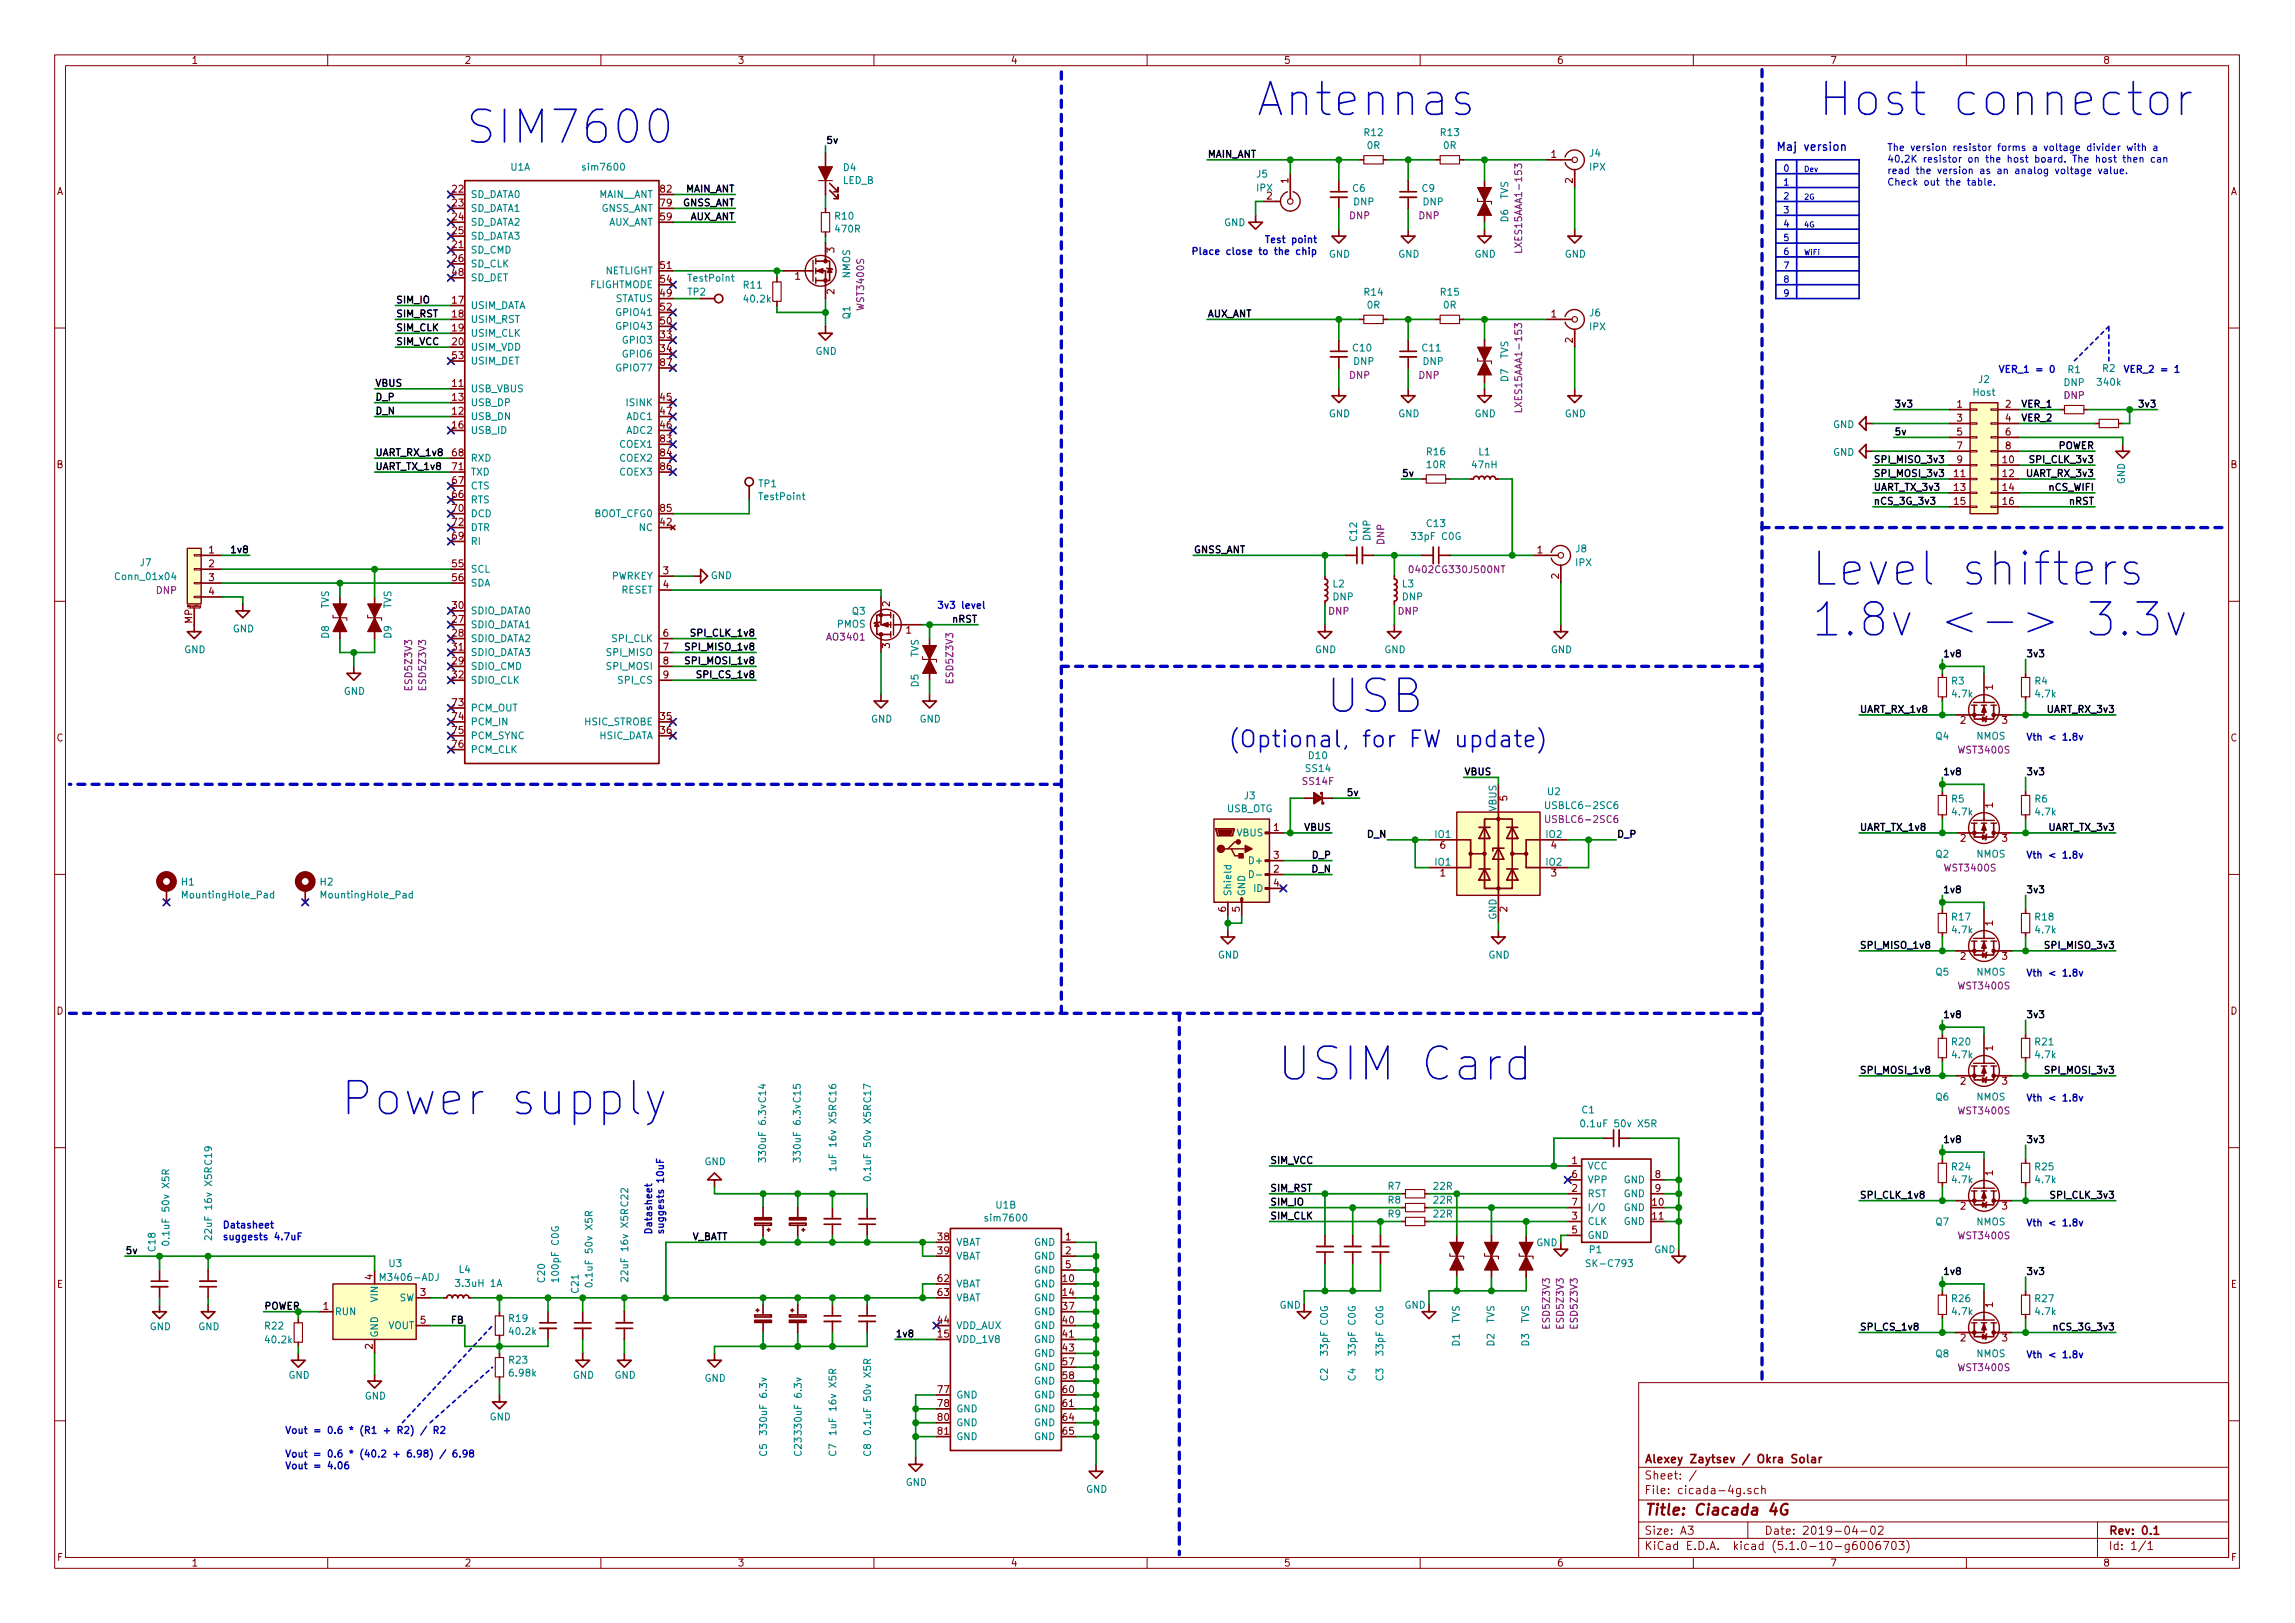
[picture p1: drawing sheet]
<svg xmlns="http://www.w3.org/2000/svg" width="420mm" height="297mm" viewBox="0 0 420 297" stroke-linecap="round" stroke-linejoin="round" font-family="sans-serif">
<defs><g id="words">
<g font-size="8.3" fill="#0000c2">
<text x="229.9" y="21.2">Antennas</text>
<text x="332.7" y="21.2">Host connector</text>
<text x="85.1" y="26.3">SIM7600</text>
<text x="331.5" y="107.2">Level shifters</text>
<text x="331.5" y="116.5">1.8v &lt;-&gt; 3.3v</text>
<text x="242.6" y="130.4">USB</text>
<text x="233.7" y="197.8">USIM Card</text>
<text x="62.2" y="204.1">Power supply</text>
</g>
<text font-size="4.2" fill="#0000c2" x="224.8" y="136.8">(Optional, for FW update)</text>
<text font-size="2.8" fill="#840000" x="301" y="277.3">Title: Ciacada 4G</text>
<text font-size="2.1" fill="#0000c2" x="325.1" y="27.6">Maj version</text>
<g font-size="2.1" fill="#840000">
<text x="301" y="267.8">Alexey Zaytsev / Okra Solar</text>
<text x="301" y="273.5">File: cicada-4g.sch</text>
<text x="301" y="270.8">Sheet: /</text>
<text x="301" y="280.9">Size: A3</text>
<text x="323" y="280.9">Date: 2019-04-02</text>
<text x="386" y="280.9">Rev: 0.1</text>
<text x="301" y="283.7">KiCad E.D.A. kicad (5.1.0-10-g6006703)</text>
<text x="386" y="283.7">Id: 1/1</text>
</g>
<g font-size="1.8" fill="#840000">
<text x="35" y="11.7">1</text>
<text x="85" y="11.7">2</text>
<text x="135" y="11.7">3</text>
<text x="185" y="11.7">4</text>
<text x="235" y="11.7">5</text>
<text x="285" y="11.7">6</text>
<text x="335" y="11.7">7</text>
<text x="385" y="11.7">8</text>
<text x="284" y="28.9">1</text>
<text x="10.4" y="35.7">A</text>
<text x="82.9" y="35.2">22</text>
<text x="121" y="35.2">82</text>
<text x="235.9" y="33.5" transform="rotate(-90 235.9 33.5)">1</text>
<text x="287.9" y="33.5" transform="rotate(-90 287.9 33.5)">2</text>
<text x="408.4" y="35.7">A</text>
<text x="82.9" y="37.8">23</text>
<text x="82.9" y="40.3">24</text>
<text x="121" y="40.3">59</text>
<text x="121" y="37.8">79</text>
<text x="231.9" y="36.5">2</text>
<text x="82.9" y="45.4">21</text>
<text x="82.9" y="42.9">25</text>
<text x="82.9" y="47.9">26</text>
<text x="152.8" y="46.2" transform="rotate(-90 152.8 46.2)">3</text>
<text x="82.9" y="50.5">48</text>
<text x="121" y="49.2">51</text>
<text x="121" y="51.8">54</text>
<text x="145.6" y="51.2">1</text>
<text x="152.8" y="53.9" transform="rotate(-90 152.8 53.9)">2</text>
<text x="82.9" y="55.6">17</text>
<text x="82.9" y="58.1">18</text>
<text x="121" y="54.3">49</text>
<text x="121" y="59.4">50</text>
<text x="121" y="56.8">52</text>
<text x="284" y="58.1">1</text>
<text x="82.9" y="60.6">19</text>
<text x="82.9" y="63.2">20</text>
<text x="82.9" y="65.7">53</text>
<text x="121" y="61.9">33</text>
<text x="121" y="64.5">34</text>
<text x="287.9" y="62.7" transform="rotate(-90 287.9 62.7)">2</text>
<text x="82.9" y="70.8">11</text>
<text x="121" y="67">87</text>
<text x="82.9" y="75.9">12</text>
<text x="82.9" y="73.3">13</text>
<text x="121" y="73.3">45</text>
<text x="121" y="75.9">47</text>
<text x="358.3" y="74.6">1</text>
<text x="358.3" y="77.2">3</text>
<text x="367.2" y="74.6">2</text>
<text x="367.2" y="77.2">4</text>
<text x="82.9" y="78.4">16</text>
<text x="82.9" y="83.5">68</text>
<text x="121" y="78.4">46</text>
<text x="121" y="81">83</text>
<text x="121" y="83.5">84</text>
<text x="358.3" y="79.7">5</text>
<text x="358.3" y="82.2">7</text>
<text x="367.2" y="79.7">6</text>
<text x="367.2" y="82.2">8</text>
<text x="10.4" y="85.7">B</text>
<text x="82.9" y="88.6">67</text>
<text x="82.9" y="86">71</text>
<text x="121" y="86">86</text>
<text x="357.8" y="87.3">11</text>
<text x="357.8" y="89.9">13</text>
<text x="358.3" y="84.8">9</text>
<text x="366.7" y="84.8">10</text>
<text x="366.7" y="87.3">12</text>
<text x="366.7" y="89.9">14</text>
<text x="408.4" y="85.7">B</text>
<text x="82.9" y="91.1">66</text>
<text x="82.9" y="93.7">70</text>
<text x="121" y="93.7">85</text>
<text x="357.8" y="92.4">15</text>
<text x="366.7" y="92.4">16</text>
<text x="38.3" y="101.3">1</text>
<text x="82.9" y="98.7">69</text>
<text x="82.9" y="96.2">72</text>
<text x="121" y="96.2">42</text>
<text x="281.5" y="101.3">1</text>
<text x="38.3" y="103.8">2</text>
<text x="38.3" y="106.4">3</text>
<text x="82.9" y="103.8">55</text>
<text x="82.9" y="106.4">56</text>
<text x="121.4" y="105.1">3</text>
<text x="121.4" y="107.6">4</text>
<text x="285.4" y="105.9" transform="rotate(-90 285.4 105.9)">2</text>
<text x="38.3" y="108.9">4</text>
<text x="82.9" y="114">27</text>
<text x="82.9" y="111.4">30</text>
<text x="162.9" y="111" transform="rotate(-90 162.9 111)">2</text>
<text x="35.2" y="114.1" transform="rotate(-90 35.2 114.1)">MP</text>
<text x="82.9" y="116.5">28</text>
<text x="82.9" y="119.1">31</text>
<text x="121.4" y="116.5">6</text>
<text x="121.4" y="119.1">7</text>
<text x="162.9" y="118.6" transform="rotate(-90 162.9 118.6)">3</text>
<text x="165.9" y="116">1</text>
<text x="82.9" y="121.6">29</text>
<text x="82.9" y="124.1">32</text>
<text x="121.4" y="121.6">8</text>
<text x="121.4" y="124.1">9</text>
<text x="82.9" y="129.2">73</text>
<text x="82.9" y="131.8">74</text>
<text x="121" y="131.8">35</text>
<text x="364.8" y="126.2" transform="rotate(-90 364.8 126.2)">1</text>
<text x="10.4" y="135.7">C</text>
<text x="82.9" y="134.3">75</text>
<text x="82.9" y="136.8">76</text>
<text x="121" y="134.3">36</text>
<text x="358.9" y="132.5">2</text>
<text x="366.5" y="132.5">3</text>
<text x="408.4" y="135.7">C</text>
<text x="275.9" y="146.6" transform="rotate(-90 275.9 146.6)">5</text>
<text x="364.8" y="147.8" transform="rotate(-90 364.8 147.8)">1</text>
<text x="233.2" y="152.1">1</text>
<text x="263.7" y="155.3">6</text>
<text x="284" y="155.3">4</text>
<text x="358.9" y="154.1">2</text>
<text x="366.5" y="154.1">3</text>
<text x="233.2" y="159.7">2</text>
<text x="233.2" y="157.2">3</text>
<text x="263.7" y="160.4">1</text>
<text x="284" y="160.4">3</text>
<text x="224.4" y="166.9" transform="rotate(-90 224.4 166.9)">6</text>
<text x="227" y="166.9" transform="rotate(-90 227 166.9)">5</text>
<text x="233.2" y="162.2">4</text>
<text x="275.9" y="166.9" transform="rotate(-90 275.9 166.9)">2</text>
<text x="364.8" y="169.4" transform="rotate(-90 364.8 169.4)">1</text>
<text x="358.9" y="175.7">2</text>
<text x="366.5" y="175.7">3</text>
<text x="10.4" y="185.7">D</text>
<text x="408.4" y="185.7">D</text>
<text x="364.8" y="192.3" transform="rotate(-90 364.8 192.3)">1</text>
<text x="358.9" y="198.5">2</text>
<text x="366.5" y="198.5">3</text>
<text x="287.8" y="213">1</text>
<text x="287.8" y="215.6">6</text>
<text x="303" y="215.6">8</text>
<text x="364.8" y="215.1" transform="rotate(-90 364.8 215.1)">1</text>
<text x="287.8" y="218.1">2</text>
<text x="287.8" y="220.7">7</text>
<text x="302.6" y="220.7">10</text>
<text x="303" y="218.1">9</text>
<text x="358.9" y="221.4">2</text>
<text x="366.5" y="221.4">3</text>
<text x="171.8" y="227">38</text>
<text x="195.1" y="227">1</text>
<text x="287.8" y="223.2">3</text>
<text x="287.8" y="225.7">5</text>
<text x="302.6" y="223.2">11</text>
<text x="171.8" y="229.6">39</text>
<text x="195.1" y="229.6">2</text>
<text x="195.1" y="232.1">5</text>
<text x="10.4" y="235.7">E</text>
<text x="59.2" y="239.7">1</text>
<text x="68.2" y="234.2" transform="rotate(-90 68.2 234.2)">4</text>
<text x="77" y="237.2">3</text>
<text x="171.8" y="234.6">62</text>
<text x="171.8" y="237.2">63</text>
<text x="194.6" y="234.6">10</text>
<text x="194.6" y="237.2">14</text>
<text x="194.6" y="239.7">37</text>
<text x="364.8" y="239.3" transform="rotate(-90 364.8 239.3)">1</text>
<text x="408.4" y="235.7">E</text>
<text x="77" y="242.3">5</text>
<text x="171.8" y="244.8">15</text>
<text x="171.8" y="242.3">44</text>
<text x="194.6" y="242.3">40</text>
<text x="194.6" y="244.8">41</text>
<text x="358.9" y="245.5">2</text>
<text x="366.5" y="245.5">3</text>
<text x="68.2" y="246.9" transform="rotate(-90 68.2 246.9)">2</text>
<text x="194.6" y="247.3">43</text>
<text x="194.6" y="249.9">57</text>
<text x="171.8" y="255">77</text>
<text x="171.8" y="257.5">78</text>
<text x="194.6" y="252.4">58</text>
<text x="194.6" y="255">60</text>
<text x="194.6" y="257.5">61</text>
<text x="171.8" y="260">80</text>
<text x="171.8" y="262.6">81</text>
<text x="194.6" y="260">64</text>
<text x="194.6" y="262.6">65</text>
<text x="10.5" y="285.7">F</text>
<text x="35" y="286.7">1</text>
<text x="85" y="286.7">2</text>
<text x="135" y="286.7">3</text>
<text x="185" y="286.7">4</text>
<text x="235" y="286.7">5</text>
<text x="285" y="286.7">6</text>
<text x="335" y="286.7">7</text>
<text x="385" y="286.7">8</text>
<text x="408.5" y="285.7">F</text>
</g>
<g font-size="1.8">
<text x="151.1" y="26.3">5v</text>
<text x="221" y="28.9">MAIN_ANT</text>
<text x="125.5" y="35.2">MAIN_ANT</text>
<text x="125" y="37.8">GNSS_ANT</text>
<text x="126.3" y="40.3">AUX_ANT</text>
<text x="72.4" y="58.1">SIM_RST</text>
<text x="72.4" y="55.5">SIM_IO</text>
<text x="221" y="58.1">AUX_ANT</text>
<text x="72.4" y="63.2">SIM_VCC</text>
<text x="72.4" y="60.6">SIM_CLK</text>
<text x="68.6" y="70.8">VBUS</text>
<text x="68.6" y="73.3">D_P</text>
<text x="68.6" y="75.9">D_N</text>
<text x="346.7" y="74.6">3v3</text>
<text x="370.3" y="74.6">VER_1</text>
<text x="370.3" y="77.1">VER_2</text>
<text x="392" y="74.6">3v3</text>
<text x="68.6" y="83.5">UART_RX_1v8</text>
<text x="346.7" y="79.7">5v</text>
<text x="376.9" y="82.2">POWER</text>
<text x="68.6" y="86">UART_TX_1v8</text>
<text x="256.5" y="87.3">5v</text>
<text x="342.9" y="84.7">SPI_MISO_3v3</text>
<text x="342.9" y="87.3">SPI_MOSI_3v3</text>
<text x="342.9" y="89.8">UART_TX_3v3</text>
<text x="371.2" y="87.3">UART_RX_3v3</text>
<text x="372.1" y="84.7">SPI_CLK_3v3</text>
<text x="375.3" y="89.8">nCS_WIFI</text>
<text x="342.9" y="92.4">nCS_3G_3v3</text>
<text x="378.9" y="92.4">nRST</text>
<text x="42.8" y="101.3">1v8</text>
<text x="218.4" y="101.3">GNSS_ANT</text>
<text x="174.4" y="114">nRST</text>
<text x="126.1" y="119">SPI_MISO_1v8</text>
<text x="127" y="116.5">SPI_CLK_1v8</text>
<text x="126.1" y="121.6">SPI_MOSI_1v8</text>
<text x="128.2" y="124.1">SPI_CS_1v8</text>
<text x="355.6" y="120.3">1v8</text>
<text x="370.8" y="120.3">3v3</text>
<text x="340.4" y="130.5">UART_RX_1v8</text>
<text x="375.1" y="130.5">UART_RX_3v3</text>
<text x="268" y="141.9">VBUS</text>
<text x="355.6" y="141.9">1v8</text>
<text x="370.8" y="141.9">3v3</text>
<text x="247" y="145.7">5v</text>
<text x="238.9" y="152.1">VBUS</text>
<text x="250.5" y="153.3">D_N</text>
<text x="295.9" y="153.3">D_P</text>
<text x="340.4" y="152.1">UART_TX_1v8</text>
<text x="375.3" y="152.1">UART_TX_3v3</text>
<text x="240.3" y="159.7">D_N</text>
<text x="240.4" y="157.1">D_P</text>
<text x="355.6" y="163.5">1v8</text>
<text x="370.8" y="163.5">3v3</text>
<text x="340.4" y="173.6">SPI_MISO_1v8</text>
<text x="375.1" y="173.6">SPI_MISO_3v3</text>
<text x="355.6" y="186.3">1v8</text>
<text x="370.8" y="186.3">3v3</text>
<text x="340.4" y="196.5">SPI_MOSI_1v8</text>
<text x="375.1" y="196.5">SPI_MOSI_3v3</text>
<text x="355.6" y="209.2">1v8</text>
<text x="370.8" y="209.2">3v3</text>
<text x="232.4" y="213">SIM_VCC</text>
<text x="232.4" y="218.1">SIM_RST</text>
<text x="232.4" y="220.6">SIM_IO</text>
<text x="340.4" y="219.4">SPI_CLK_1v8</text>
<text x="375.9" y="219.4">SPI_CLK_3v3</text>
<text x="126.5" y="227">V_BATT</text>
<text x="232.4" y="223.2">SIM_CLK</text>
<text x="22.9" y="229.5">5v</text>
<text x="355.6" y="233.3">1v8</text>
<text x="370.8" y="233.3">3v3</text>
<text x="48.3" y="239.7">POWER</text>
<text x="82.7" y="242.2">FB</text>
<text x="163.8" y="244.8">1v8</text>
<text x="340.4" y="243.5">SPI_CS_1v8</text>
<text x="376.5" y="243.5">nCS_3G_3v3</text>
</g>
<g font-size="1.8" fill="#008484">
<text x="249.8" y="24.9">R12</text>
<text x="250.3" y="27.3">0R</text>
<text x="263.8" y="24.9">R13</text>
<text x="264.3" y="27.3">0R</text>
<text x="291.1" y="28.7">J4</text>
<text x="93.5" y="31.2">U1A</text>
<text x="107" y="31.2">sim7600</text>
<text x="154.3" y="33.7">LED_B</text>
<text x="154.4" y="31.3">D4</text>
<text x="230.1" y="35">IPX</text>
<text x="230.1" y="32.5">J5</text>
<text x="247.7" y="35.1">C6</text>
<text x="260.4" y="35.1">C9</text>
<text x="291" y="31.2">IPX</text>
<text x="86.1" y="36.2">SD_DATA0</text>
<text x="86.1" y="38.8">SD_DATA1</text>
<text x="86.1" y="41.3">SD_DATA2</text>
<text x="109.5" y="36.2">MAIN__ANT</text>
<text x="110" y="38.8">GNSS_ANT</text>
<text x="111.3" y="41.3">AUX_ANT</text>
<text x="152.9" y="40.2">R10</text>
<text x="224.1" y="41.4">GND</text>
<text x="247.8" y="37.6">DNP</text>
<text x="260.5" y="37.6">DNP</text>
<text x="276.1" y="40.6" transform="rotate(-90 276.1 40.6)">D6</text>
<text x="276.1" y="36.5" transform="rotate(-90 276.1 36.5)">TVS</text>
<text x="86.1" y="46.4">SD_CMD</text>
<text x="86.1" y="43.9">SD_DATA3</text>
<text x="153.1" y="42.6">470R</text>
<text x="243.3" y="47.2">GND</text>
<text x="256" y="47.2">GND</text>
<text x="270" y="47.2">GND</text>
<text x="286.5" y="47.2">GND</text>
<text x="86.1" y="48.9">SD_CLK</text>
<text x="86.1" y="51.5">SD_DET</text>
<text x="107.9" y="52.7">FLIGHTMODE</text>
<text x="110.8" y="50.2">NETLIGHT</text>
<text x="126.2" y="51.5">TestPoint</text>
<text x="136.2" y="52.8">R11</text>
<text x="155.7" y="50.9" transform="rotate(-90 155.7 50.9)">NMOS</text>
<text x="86.1" y="56.6">USIM_DATA</text>
<text x="86.1" y="59.1">USIM_RST</text>
<text x="112.5" y="55.3">STATUS</text>
<text x="113.2" y="57.8">GPIO41</text>
<text x="125.9" y="54.1">TP2</text>
<text x="136.4" y="55.4">40.2k</text>
<text x="155.7" y="58.4" transform="rotate(-90 155.7 58.4)">Q1</text>
<text x="249.8" y="54.1">R14</text>
<text x="250.3" y="56.5">0R</text>
<text x="263.8" y="54.1">R15</text>
<text x="264.3" y="56.5">0R</text>
<text x="291.1" y="57.9">J6</text>
<text x="86.1" y="61.6">USIM_CLK</text>
<text x="86.1" y="64.2">USIM_VDD</text>
<text x="113.2" y="60.4">GPIO43</text>
<text x="114.2" y="62.9">GPIO3</text>
<text x="114.2" y="65.4">GPIO6</text>
<text x="149.3" y="64.9">GND</text>
<text x="247.8" y="64.3">C10</text>
<text x="260.5" y="64.3">C11</text>
<text x="276.1" y="65.7" transform="rotate(-90 276.1 65.7)">TVS</text>
<text x="291" y="60.4">IPX</text>
<text x="86.1" y="71.8">USB_VBUS</text>
<text x="86.1" y="66.7">USIM_DET</text>
<text x="113.2" y="68">GPIO77</text>
<text x="247.8" y="66.8">DNP</text>
<text x="260.5" y="66.8">DNP</text>
<text x="276.1" y="69.8" transform="rotate(-90 276.1 69.8)">D7</text>
<text x="362.3" y="70.1">J2</text>
<text x="377.9" y="70.6">DNP</text>
<text x="378.6" y="68.3">R1</text>
<text x="384.1" y="70.6">340k</text>
<text x="385" y="68.1">R2</text>
<text x="86.1" y="76.9">USB_DN</text>
<text x="86.1" y="74.3">USB_DP</text>
<text x="114.8" y="76.9">ADC1</text>
<text x="114.9" y="74.3">ISINK</text>
<text x="243.3" y="76.4">GND</text>
<text x="256" y="76.4">GND</text>
<text x="270" y="76.4">GND</text>
<text x="286.5" y="76.4">GND</text>
<text x="361.3" y="72.5">Host</text>
<text x="86.1" y="79.4">USB_ID</text>
<text x="113.6" y="82">COEX1</text>
<text x="114.8" y="79.4">ADC2</text>
<text x="261.3" y="83.3">R16</text>
<text x="270.8" y="83.3">L1</text>
<text x="335.6" y="78.3">GND</text>
<text x="335.6" y="83.4">GND</text>
<text x="86.1" y="89.6">CTS</text>
<text x="86.1" y="84.5">RXD</text>
<text x="86.1" y="87">TXD</text>
<text x="113.6" y="84.5">COEX2</text>
<text x="113.6" y="87">COEX3</text>
<text x="138.9" y="89.2">TP1</text>
<text x="261.3" y="85.7">10R</text>
<text x="269.6" y="85.7">47nH</text>
<text x="389" y="88.6" transform="rotate(-90 389 88.6)">GND</text>
<text x="86.1" y="92.1">RTS</text>
<text x="86.1" y="94.7">DCD</text>
<text x="108.8" y="94.7">BOOT_CFG0</text>
<text x="139.1" y="91.5">TestPoint</text>
<text x="86.1" y="99.7">RI</text>
<text x="86.1" y="97.2">DTR</text>
<text x="117.1" y="97.2">NC</text>
<text x="248.4" y="99" transform="rotate(-90 248.4 99)">C12</text>
<text x="250.9" y="98.9" transform="rotate(-90 250.9 98.9)">DNP</text>
<text x="258.8" y="98.8">33pF C0G</text>
<text x="261.3" y="96.5">C13</text>
<text x="288.5" y="101.1">J8</text>
<text x="21.4" y="106.2">Conn_01x04</text>
<text x="25.7" y="103.6">J7</text>
<text x="86.1" y="104.8">SCL</text>
<text x="86.1" y="107.4">SDA</text>
<text x="111.9" y="106.1">PWRKEY</text>
<text x="130.1" y="106">GND</text>
<text x="244.1" y="107.5">L2</text>
<text x="256.8" y="107.5">L3</text>
<text x="288.5" y="103.6">IPX</text>
<text x="60.2" y="111.4" transform="rotate(-90 60.2 111.4)">TVS</text>
<text x="71.7" y="111.4" transform="rotate(-90 71.7 111.4)">TVS</text>
<text x="86.1" y="112.4">SDIO_DATA0</text>
<text x="113.7" y="108.6">RESET</text>
<text x="156.1" y="112.5">Q3</text>
<text x="244" y="109.9">DNP</text>
<text x="256.7" y="109.9">DNP</text>
<text x="33.7" y="119.5">GND</text>
<text x="42.6" y="115.7">GND</text>
<text x="60.2" y="116.8" transform="rotate(-90 60.2 116.8)">D8</text>
<text x="71.7" y="116.8" transform="rotate(-90 71.7 116.8)">D9</text>
<text x="86.1" y="115">SDIO_DATA1</text>
<text x="86.1" y="117.5">SDIO_DATA2</text>
<text x="112.2" y="117.5">SPI_CLK</text>
<text x="153.3" y="114.9">PMOS</text>
<text x="240.7" y="119.5">GND</text>
<text x="253.4" y="119.5">GND</text>
<text x="283.9" y="119.5">GND</text>
<text x="86.1" y="122.6">SDIO_CMD</text>
<text x="86.1" y="120.1">SDIO_DATA3</text>
<text x="86.1" y="125.1">SDIO_CLK</text>
<text x="111.3" y="120.1">SPI_MISO</text>
<text x="111.3" y="122.6">SPI_MOSI</text>
<text x="113.3" y="125.1">SPI_CS</text>
<text x="168.2" y="125.7" transform="rotate(-90 168.2 125.7)">D5</text>
<text x="168.2" y="120.3" transform="rotate(-90 168.2 120.3)">TVS</text>
<text x="357.3" y="125.3">R3</text>
<text x="372.6" y="125.3">R4</text>
<text x="62.9" y="127.2">GND</text>
<text x="86.1" y="130.2">PCM_OUT</text>
<text x="357.5" y="127.6">4.7k</text>
<text x="372.7" y="127.6">4.7k</text>
<text x="86.1" y="132.8">PCM_IN</text>
<text x="86.1" y="135.3">PCM_SYNC</text>
<text x="86.1" y="137.8">PCM_CLK</text>
<text x="107.1" y="132.8">HSIC_STROBE</text>
<text x="109.5" y="135.3">HSIC_DATA</text>
<text x="159.5" y="132.2">GND</text>
<text x="168.4" y="132.2">GND</text>
<text x="354.4" y="135.4">Q4</text>
<text x="361.8" y="135.4">NMOS</text>
<text x="239.1" y="141.3">SS14</text>
<text x="239.6" y="138.9">D10</text>
<text x="224.5" y="148.7">USB_OTG</text>
<text x="227.8" y="146.3">J3</text>
<text x="274" y="148.5" transform="rotate(-90 274 148.5)">VBUS</text>
<text x="283.4" y="145.5">U2</text>
<text x="283.5" y="148.1">USBLC6-2SC6</text>
<text x="357.3" y="146.9">R5</text>
<text x="357.5" y="149.2">4.7k</text>
<text x="372.6" y="146.9">R6</text>
<text x="372.7" y="149.2">4.7k</text>
<text x="226.5" y="153.1">VBUS</text>
<text x="262.7" y="153.4">IO1</text>
<text x="283.1" y="153.4">IO2</text>
<text x="229.1" y="158.2">D+</text>
<text x="262.7" y="158.4">IO1</text>
<text x="283.1" y="158.4">IO2</text>
<text x="354.4" y="157">Q2</text>
<text x="361.8" y="157">NMOS</text>
<text x="33.3" y="162.1">H1</text>
<text x="33.8" y="164.4">MountingHole_Pad</text>
<text x="58.7" y="162.1">H2</text>
<text x="59.2" y="164.4">MountingHole_Pad</text>
<text x="225.4" y="164.1" transform="rotate(-90 225.4 164.1)">Shield</text>
<text x="228" y="164.1" transform="rotate(-90 228 164.1)">GND</text>
<text x="229.6" y="163.2">ID</text>
<text x="274" y="168.4" transform="rotate(-90 274 168.4)">GND</text>
<text x="357.4" y="168.5">R17</text>
<text x="357.5" y="170.8">4.7k</text>
<text x="372.6" y="168.5">R18</text>
<text x="372.7" y="170.8">4.7k</text>
<text x="223" y="175.4">GND</text>
<text x="272.5" y="175.4">GND</text>
<text x="354.4" y="178.5">Q5</text>
<text x="361.8" y="178.5">NMOS</text>
<text x="357.4" y="191.3">R20</text>
<text x="372.6" y="191.3">R21</text>
<text x="357.5" y="193.7">4.7k</text>
<text x="372.7" y="193.7">4.7k</text>
<text x="140.2" y="201.7" transform="rotate(-90 140.2 201.7)">C14</text>
<text x="146.6" y="201.7" transform="rotate(-90 146.6 201.7)">C15</text>
<text x="153.1" y="201.7" transform="rotate(-90 153.1 201.7)">C16</text>
<text x="159.5" y="201.7" transform="rotate(-90 159.5 201.7)">C17</text>
<text x="289.6" y="203.8">C1</text>
<text x="354.4" y="201.4">Q6</text>
<text x="361.8" y="201.4">NMOS</text>
<text x="290.3" y="206.3">0.1uF 50v X5R</text>
<text x="38.8" y="213.1" transform="rotate(-90 38.8 213.1)">C19</text>
<text x="129" y="213.2">GND</text>
<text x="140.2" y="212" transform="rotate(-90 140.2 212)">330uF 6.3v</text>
<text x="146.6" y="212" transform="rotate(-90 146.6 212)">330uF 6.3v</text>
<text x="153.1" y="213.5" transform="rotate(-90 153.1 213.5)">1uF 16v X5R</text>
<text x="159.5" y="215.2" transform="rotate(-90 159.5 215.2)">0.1uF 50v X5R</text>
<text x="290.6" y="214">VCC</text>
<text x="357.4" y="214.2">R24</text>
<text x="372.6" y="214.2">R25</text>
<text x="115" y="220.8" transform="rotate(-90 115 220.8)">C22</text>
<text x="182.4" y="221.2">U1B</text>
<text x="254.2" y="217.7">R7</text>
<text x="254.2" y="220.3">R8</text>
<text x="262.5" y="217.7">22R</text>
<text x="262.5" y="220.3">22R</text>
<text x="290.6" y="219.1">RST</text>
<text x="290.6" y="216.6">VPP</text>
<text x="290.6" y="221.7">I/O</text>
<text x="297.3" y="221.7">GND</text>
<text x="297.3" y="216.6">GND</text>
<text x="297.3" y="219.1">GND</text>
<text x="357.5" y="216.5">4.7k</text>
<text x="372.7" y="216.5">4.7k</text>
<text x="31" y="227" transform="rotate(-90 31 227)">0.1uF 50v X5R</text>
<text x="38.8" y="226.1" transform="rotate(-90 38.8 226.1)">22uF 16v X5R</text>
<text x="180.7" y="223.6">sim7600</text>
<text x="254.2" y="222.8">R9</text>
<text x="262.5" y="222.8">22R</text>
<text x="290.6" y="224.2">CLK</text>
<text x="290.6" y="226.7">GND</text>
<text x="297.3" y="224.2">GND</text>
<text x="354.4" y="224.3">Q7</text>
<text x="361.8" y="224.3">NMOS</text>
<text x="28.5" y="229" transform="rotate(-90 28.5 229)">C18</text>
<text x="71.3" y="231.9">U3</text>
<text x="84.1" y="233">L4</text>
<text x="115" y="233.7" transform="rotate(-90 115 233.7)">22uF 16v X5R</text>
<text x="175" y="228">VBAT</text>
<text x="175" y="230.5">VBAT</text>
<text x="189.4" y="228">GND</text>
<text x="189.4" y="230.5">GND</text>
<text x="189.4" y="233.1">GND</text>
<text x="281.3" y="228.1">GND</text>
<text x="291" y="231.9">SK-C793</text>
<text x="291" y="229.3">P1</text>
<text x="302.8" y="229.3">GND</text>
<text x="69.2" y="238.2" transform="rotate(-90 69.2 238.2)">VIN</text>
<text x="70.2" y="234.4">M3406-ADJ</text>
<text x="73.1" y="238.2">SW</text>
<text x="83.8" y="235.5">3.3uH 1A</text>
<text x="99.8" y="234.7" transform="rotate(-90 99.8 234.7)">C20</text>
<text x="102.3" y="234.2" transform="rotate(-90 102.3 234.2)">100pF C0G</text>
<text x="105.9" y="236.6" transform="rotate(-90 105.9 236.6)">C21</text>
<text x="108.5" y="234.6" transform="rotate(-90 108.5 234.6)">0.1uF 50v X5R</text>
<text x="175" y="235.6">VBAT</text>
<text x="175" y="238.2">VBAT</text>
<text x="189.4" y="235.6">GND</text>
<text x="189.4" y="238.2">GND</text>
<text x="234.3" y="239.5">GND</text>
<text x="257.1" y="239.5">GND</text>
<text x="357.4" y="238.3">R26</text>
<text x="372.6" y="238.3">R27</text>
<text x="27.4" y="243.4">GND</text>
<text x="36.3" y="243.4">GND</text>
<text x="48.6" y="243.3">R22</text>
<text x="48.8" y="245.9">40.2k</text>
<text x="61.2" y="240.7">RUN</text>
<text x="69.2" y="244.9" transform="rotate(-90 69.2 244.9)">GND</text>
<text x="71" y="243.2">VOUT</text>
<text x="93.2" y="241.9">R19</text>
<text x="93.4" y="244.3">40.2k</text>
<text x="175" y="245.8">VDD_1V8</text>
<text x="175" y="243.2">VDD_AUX</text>
<text x="189.4" y="240.7">GND</text>
<text x="189.4" y="243.2">GND</text>
<text x="189.4" y="245.8">GND</text>
<text x="267.2" y="242.2" transform="rotate(-90 267.2 242.2)">TVS</text>
<text x="273.6" y="242.2" transform="rotate(-90 273.6 242.2)">TVS</text>
<text x="279.9" y="242.2" transform="rotate(-90 279.9 242.2)">TVS</text>
<text x="357.5" y="240.7">4.7k</text>
<text x="372.7" y="240.7">4.7k</text>
<text x="93.2" y="249.6">R23</text>
<text x="93.4" y="251.9">6.98k</text>
<text x="189.4" y="248.3">GND</text>
<text x="189.4" y="250.9">GND</text>
<text x="243.1" y="247.7" transform="rotate(-90 243.1 247.7)">33pF C0G</text>
<text x="248.2" y="247.7" transform="rotate(-90 248.2 247.7)">33pF C0G</text>
<text x="253.3" y="247.7" transform="rotate(-90 253.3 247.7)">33pF C0G</text>
<text x="267.2" y="246.3" transform="rotate(-90 267.2 246.3)">D1</text>
<text x="273.6" y="246.3" transform="rotate(-90 273.6 246.3)">D2</text>
<text x="279.9" y="246.3" transform="rotate(-90 279.9 246.3)">D3</text>
<text x="354.4" y="248.4">Q8</text>
<text x="361.8" y="248.4">NMOS</text>
<text x="52.8" y="252.3">GND</text>
<text x="66.8" y="256.1">GND</text>
<text x="104.9" y="252.3">GND</text>
<text x="112.5" y="252.3">GND</text>
<text x="129" y="252.9">GND</text>
<text x="175" y="255.9">GND</text>
<text x="189.4" y="253.4">GND</text>
<text x="189.4" y="255.9">GND</text>
<text x="243.1" y="252.7" transform="rotate(-90 243.1 252.7)">C2</text>
<text x="248.2" y="252.7" transform="rotate(-90 248.2 252.7)">C4</text>
<text x="253.3" y="252.7" transform="rotate(-90 253.3 252.7)">C3</text>
<text x="89.6" y="260">GND</text>
<text x="140.4" y="261.9" transform="rotate(-90 140.4 261.9)">330uF 6.3v</text>
<text x="146.8" y="261.9" transform="rotate(-90 146.8 261.9)">330uF 6.3v</text>
<text x="153.1" y="261.9" transform="rotate(-90 153.1 261.9)">1uF 16v X5R</text>
<text x="159.5" y="261.7" transform="rotate(-90 159.5 261.7)">0.1uF 50v X5R</text>
<text x="175" y="258.5">GND</text>
<text x="175" y="261">GND</text>
<text x="175" y="263.6">GND</text>
<text x="189.4" y="258.5">GND</text>
<text x="189.4" y="261">GND</text>
<text x="189.4" y="263.6">GND</text>
<text x="140.4" y="266.5" transform="rotate(-90 140.4 266.5)">C5</text>
<text x="146.8" y="266.4" transform="rotate(-90 146.8 266.4)">C23</text>
<text x="153.1" y="266.5" transform="rotate(-90 153.1 266.5)">C7</text>
<text x="159.5" y="266.5" transform="rotate(-90 159.5 266.5)">C8</text>
<text x="165.8" y="271.9">GND</text>
<text x="198.8" y="273.2">GND</text>
</g>
<g font-size="1.8" fill="#0000c2">
<text x="345.4" y="27.6">The version resistor forms a voltage divider with a</text>
<text x="345.4" y="29.8">40.2K resistor on the host board. The host then can</text>
<text x="345.4" y="31.9">read the version as an analog voltage value.</text>
<text x="345.4" y="34">Check out the table.</text>
<text x="222.2" y="46.6">Place close to the chip</text>
<text x="232.8" y="44.5">Test point</text>
<text x="365.8" y="68.2">VER_1 = 0</text>
<text x="388.6" y="68.2">VER_2 = 1</text>
<text x="171.4" y="111.4">3v3 level</text>
<text x="370.8" y="135.5">Vth &lt; 1.8v</text>
<text x="370.8" y="157.1">Vth &lt; 1.8v</text>
<text x="370.8" y="178.7">Vth &lt; 1.8v</text>
<text x="370.8" y="201.6">Vth &lt; 1.8v</text>
<text x="40.6" y="224.8">Datasheet</text>
<text x="40.6" y="227">suggests 4.7uF</text>
<text x="119.4" y="226.1" transform="rotate(-90 119.4 226.1)">Datasheet</text>
<text x="121.5" y="226.1" transform="rotate(-90 121.5 226.1)">suggests 10uF</text>
<text x="370.8" y="224.4">Vth &lt; 1.8v</text>
<text x="370.8" y="248.6">Vth &lt; 1.8v</text>
<text x="52.1" y="262.4">Vout = 0.6 * (R1 + R2) / R2</text>
<text x="52.1" y="266.7">Vout = 0.6 * (40.2 + 6.98) / 6.98</text>
<text x="52.1" y="268.9">Vout = 4.06</text>
</g>
<g font-size="1.8" fill="#840084">
<text x="247.1" y="40.1">DNP</text>
<text x="259.8" y="40.1">DNP</text>
<text x="278.7" y="45.6" transform="rotate(-90 278.7 45.6)">LXES15AAA1-153</text>
<text x="158.2" y="56.6" transform="rotate(-90 158.2 56.6)">WST3400S</text>
<text x="247.1" y="69.3">DNP</text>
<text x="259.8" y="69.3">DNP</text>
<text x="278.7" y="74.8" transform="rotate(-90 278.7 74.8)">LXES15AAA1-153</text>
<text x="377.9" y="73">DNP</text>
<text x="253.4" y="99.7" transform="rotate(-90 253.4 99.7)">DNP</text>
<text x="258.8" y="104.9">0402CG330J500NT</text>
<text x="28.6" y="108.7">DNP</text>
<text x="243.3" y="112.5">DNP</text>
<text x="256" y="112.5">DNP</text>
<text x="151.6" y="117.2">AO3401</text>
<text x="174.5" y="124.9" transform="rotate(-90 174.5 124.9)">ESD5Z3V3</text>
<text x="75.5" y="126.2" transform="rotate(-90 75.5 126.2)">ESD5Z3V3</text>
<text x="78" y="126.2" transform="rotate(-90 78 126.2)">ESD5Z3V3</text>
<text x="358.7" y="137.9">WST3400S</text>
<text x="238.6" y="143.6">SS14F</text>
<text x="283.5" y="150.6">USBLC6-2SC6</text>
<text x="356.2" y="159.5">WST3400S</text>
<text x="358.7" y="181.1">WST3400S</text>
<text x="358.7" y="203.9">WST3400S</text>
<text x="358.7" y="226.8">WST3400S</text>
<text x="283.7" y="243" transform="rotate(-90 283.7 243)">ESD5Z3V3</text>
<text x="286.3" y="243" transform="rotate(-90 286.3 243)">ESD5Z3V3</text>
<text x="288.8" y="243" transform="rotate(-90 288.8 243)">ESD5Z3V3</text>
<text x="358.7" y="250.9">WST3400S</text>
</g>
<g font-size="1.7" fill="#0000c2">
<text x="326.4" y="31.4">0</text>
<text x="326.4" y="34">1</text>
<text x="326.4" y="36.5">2</text>
<text x="326.4" y="39.1">3</text>
<text x="326.4" y="41.6">4</text>
<text x="326.4" y="44.1">5</text>
<text x="326.4" y="46.7">6</text>
<text x="326.4" y="49.2">7</text>
<text x="326.4" y="51.8">8</text>
<text x="326.4" y="54.3">9</text>
</g>
<g font-size="1.4" fill="#0000c2">
<text x="330.2" y="31.5">Dev</text>
<text x="330.2" y="41.6">4G</text>
<text x="330.2" y="36.5">2G</text>
<text x="330.2" y="46.7">WiFi</text>
</g>
<text font-size=".5" fill="#840000" x="34.4" y="111.1">Mounting</text>
</g></defs>
<g fill="none" stroke="#840000" stroke-width=".18">
<path d="M10 10h400v277h-400zM12 12h396v273.1h-396zM60 10v2M110 10v2M160 10v2M210 10v2M260 10v2M310 10v2M360 10v2M10 60h2M360.7 79.9h1.2v.3h-1.2zM360.7 77.4h1.2v.2h-1.2z"/>
<path d="M360.7 74.8h1.2v.3h-1.2zM364.5 79.9h1.3v.3h-1.3zM364.5 77.4h1.3v.2h-1.3zM364.5 74.8h1.3v.3h-1.3zM408 60h2M360.7 92.6h1.2v.3h-1.2zM360.7 90.1h1.2v.2h-1.2zM360.7 87.5h1.2v.3h-1.2zM360.7 85h1.2v.3h-1.2zM360.7 82.5h1.2v.2h-1.2zM364.5 92.6h1.3v.3h-1.3zM364.5 90.1h1.3v.2h-1.3z"/>
<path d="M364.5 87.5h1.3v.3h-1.3zM364.5 85h1.3v.3h-1.3zM364.5 82.5h1.3v.2h-1.3zM10 110h2M34.5 111.3h2.1M35.6 109.1h1.2v.3h-1.2zM35.6 106.6h1.2v.2h-1.2zM35.6 104h1.2v.3h-1.2zM35.6 101.5h1.2v.3h-1.2zM36.7 110.9v.3h-.1M36.7 110.9h-.1l.1 .2M408 110h2"/>
<path d="M10 160h2M408 160h2M10 210h2M408 210h2M300 253h108v32.1h-108zM10 260h2M300 278.5h108M300 274.5h108M300 268.5h108M309 279.3h1l-.5 .6 .4 .1v.7l-.2 .1-.7-.1M310.5 269.1l-1.2 2M319.3 273.3v.1"/>
<path d="M320 278.5v3M320.5 272.5l-.3-.1-.2 .2v.2l.5 .2v.3h-.5M321.9 272.5l-.4-.1-.3 .3 .1 .6h.6M322.5 272.5l.3-.1 .3 .1 .1 .9M322.5 271.9v1.5M339.5 279.2l-.3 1.1h.9M339.9 279.8v1M342.6 279.5l.4-.2a.94 .94 0 0 1 0 1.5 .82 .82 0 0 1-.4-1.3zM343.9 279.5l.2-.2h.3l.3 .2 .1 .2-1 1.1h1M384 278.5v6.6M408 260h2M60 285.1v1.9"/>
<path d="M110 285.1v1.9M160 285.1v1.9M210 285.1v1.9M260 285.1v1.9M300 281.5h108M310 285.1v1.9M339.9 282.1a.59 .59 0 0 0-.7 .6v.6l.1 .2 .4 .1 .3-.1v-.5l-.1-.3h-.5l-.2 .3M340.7 280.2h1.1M340.8 282.2l.1-.1a.8 .8 0 0 1 .6 .8 .8 .8 0 0 1-.6 .7 1 1 0 0 1-.1-1.4zM342.2 282.3l.2-.2a.8 .8 0 0 1 .5 .8 .8 .8 0 0 1-.5 .7l-.2-.1-.2-.5zM344.1 282.1l-.4 .1a.96 .96 0 0 0 0 1.4l.5-.1 .1-.5-.3-.3h-.4l-.2 .3M344.8 282.1h1l-.6 1.5"/>
<path d="M346.4 282.3l.4-.2a.94 .94 0 0 1 0 1.5 .82 .82 0 0 1-.4-1.3zM347.6 282.1h1l-.5 .6 .4 .1v.7l-.2 .1-.7-.1M349.1 281.9a1.71 1.71 0 0 1 0 2.3M360 285.1v1.9M392.8 282l-1.3 2M393.2 282.5l.5-.4v1.5M393.2 283.6h.9"/>
</g>
<g fill="none" stroke="#840000" stroke-width=".3">
<path d="M85.1 33.1h35.5v106.6h-35.5zM151.1 28v7.6M151.1 38.1v.8M151.9 34.8l1.5 1.6v-.8v.8h-.7M151.9 33.6l1.5 1.5v-.8v.8h-.7M229.9 39.4v1.3h1.2l-1.2 1.2-1.3-1.2h1.3M231.1 36.9h3.3M236.2 31.8v4.6M243.6 35.1h3M245.1 33.1v2M245.1 36.1v2M248.9 29.2h.8"/>
<path d="M253.2 29.2h.8M256.3 35.1h3M257.8 33.1v2M257.8 36.1v2M262.9 29.2h.8M267.2 29.2h.8M271.8 33.1v7.6M283.2 29.2h4.6M288.3 31v3.3M128.3 54.6h2.5M142.2 50.8v.8M142.2 55.2v.7"/>
<path d="M143.5 49.6h5.1M148.6 49.6h.2M149.4 49.6h1.7v5M149.4 47.8h1.7M151.1 59.7v1.3h1.3l-1.3 1.3-1.2-1.3h1.2M151.1 47.8h.8v3.5h-2.5M151.1 42.5v.7M151.1 44.5v3.3M151.4 49.1l.1 .1h.8l.1 .1M151.9 49.2l.4 .6h-.8zM245.1 41.9v1.3h1.3l-1.3 1.3-1.3-1.3h1.3M248.9 58.5h.8"/>
<path d="M253.2 58.5h.8M257.8 41.9v1.3h1.3l-1.3 1.3-1.3-1.3h1.3M262.9 58.5h.8M267.2 58.5h.8M271.8 41.9v1.3h1.2l-1.2 1.3-1.3-1.3h1.3M283.2 58.5h4.6M288.3 41.9v1.3h1.3l-1.3 1.3-1.3-1.3h1.3M243.6 64.3h3M245.1 71.2v1.2h1.3l-1.3 1.3-1.3-1.3h1.3M245.1 62.3v2M245.1 65.3v2M256.3 64.3h3"/>
<path d="M257.8 71.2v1.2h1.3l-1.3 1.3-1.3-1.3h1.3M257.8 62.3v2M257.8 65.3v2M271.8 71.2v1.2h1.2l-1.2 1.3-1.3-1.3h1.3M271.8 62.3v7.6M288.3 71.2v1.2h1.3l-1.3 1.3-1.3-1.3h1.3M288.3 60.2v3.3M341.6 77.5v-1.3l-1.2 1.3 1.2 1.3v-1.3h1.3M356.9 75h3.8M356.9 77.5h3.8M365.8 75h3.8M365.8 77.5h3.8"/>
<path d="M377.2 75h.8M381.5 75h.8M383.5 77.5h.8M387.9 77.5h.7M122.8 96.2l.8 .7M123.6 96.2l-.8 .7M137.2 88.9v2.6M260.3 87.7h.8M264.7 87.7h.7M269.2 87.7h.5l.2-.4 .3-.1 .4 .1 .2 .4 .1-.4 .3-.1 .4 .1 .2 .4 .1-.4 .3-.1 .4 .1 .2 .4 .1-.4 .3-.1 .4 .1 .2 .4h.5M341.6 82.6v-1.3l-1.2 1.3 1.2 1.3v-1.3h1.3M356.9 87.7h3.8"/>
<path d="M356.9 85.1h3.8M356.9 90.2h3.8M356.9 92.7h3.8M356.9 80h3.8M356.9 82.6h3.8M365.8 87.7h3.8M365.8 85.1h3.8M365.8 90.2h3.8M365.8 92.7h3.8M365.8 80h3.8M365.8 82.6h3.8M388.6 81.3v1.3h-1.3l1.3 1.3 1.3-1.3h-1.3"/>
<path d="M35.6 111.3v4.3h1.2l-1.2 1.3-1.3-1.3h1.3M36.8 101.6h3.8M36.8 104.2h3.8M36.8 106.7h3.8M36.8 109.3h3.8M44.4 110.5v1.3h1.3l-1.3 1.3-1.2-1.3h1.2M62.2 109.3v7.6M68.6 109.3v7.6M120.6 105.4h2.6M120.6 108h2.6M120.6 116.9h2.6M120.6 119.4h2.6"/>
<path d="M127 105.4h1.3v-1.2l1.2 1.2-1.2 1.3v-1.3M160.5 114l.4 .6h-.8zM161 113.8l-.1 .2h-.8l-.1 .1M161.3 109.3v5h1.8M161.3 116.1h1.8M161.3 116.1v3.3M163.1 112.6h-2.6v3.5h.8M163.6 114.3h.2M163.8 114.3h5.1M170.2 116.9v7.6M242.6 114.3v1.3h1.2l-1.2 1.3-1.3-1.3h1.3M242.6 105.4v.6l.3 .1 .2 .3-.1 .4-.4 .2 .3 .1 .2 .3-.1 .4-.4 .2 .3 .1 .2 .3-.1 .4-.4 .2 .3 .1 .2 .3-.1 .4-.4 .2v.5"/>
<path d="M246.4 101.6h2M248.4 100.1v3.1M249.4 101.6h2.1M255.3 114.3v1.3h1.2l-1.2 1.3-1.3-1.3h1.3M255.3 105.4v.6l.3 .1 .2 .3-.1 .4-.4 .2 .3 .1 .2 .3-.1 .4-.4 .2 .3 .1 .2 .3-.1 .4-.4 .2 .3 .1 .2 .3-.1 .4-.4 .2v.5M260.3 101.6h2.1M263.4 101.6h2M263.4 100.1v3.1M280.7 101.6h4.5M285.7 114.3v1.3h1.3l-1.3 1.3-1.2-1.3h1.2M285.7 103.4v3.3M64.8 122v1.2h1.2l-1.2 1.3-1.3-1.3h1.3"/>
<path d="M120.6 122h2.6M120.6 124.5h2.6M161.3 127v1.3h1.3l-1.3 1.3-1.3-1.3h1.3M170.2 127v1.3h1.2l-1.2 1.3-1.3-1.3h1.3M355.6 123.2v.8M355.6 127.5v.8M361.4 129.1v2.5h3.6v-.8M363 131.2l.6 .4-.6 .4zM363.2 123.2v5.1M363.2 128.4v.2M363.2 129.1v1.7h-5.1M363.7 131.1l-.1 .1v.8l-.1 .1"/>
<path d="M365 129.1v1.7M365 130.8h3.3M370.8 123.2v.8M370.8 127.5v.8M222.6 151.7h3.3v.2l-.2 1h-2.8zM231.6 159.9h.8v.3h-.8zM231.6 157.4h.8v.2h-.8zM231.6 152.3h.8v.3h-.8zM232.4 152.4h2.5M232.4 157.5h2.5M238.8 146.1h5M241.8 145.3v-.2h.3v2h.2v-.3"/>
<path d="M261.6 153.7h7.6v2.5h2.6M269.2 156.2v2.6h-7.6M270.8 159h2M270.8 151.4h2M271.8 149.9h5.1v12.7h-5.1zM271.8 159l1 2.1h-2zM271.8 151.4l1 2.1h-2zM274.3 155.2l1 2.1h-2zM274.3 143.5v25.4M275.3 155.2h-2v.5M275.8 159h2.1M275.8 151.4h2.1"/>
<path d="M276.9 159l1 2.1h-2.1zM276.9 151.4l1 2.1h-2.1zM279.4 156.2v2.6h7.6M287 153.7h-7.6v2.5h-2.5M355.6 144.8v.8M355.6 149.1v.8M361.4 150.7v2.5h3.6v-.8M363 152.8l.6 .4-.6 .4zM363.2 144.8v5.1M363.2 149.9v.3M363.2 150.7v1.7h-5.1M363.7 152.7l-.1 .1v.8l-.1 .1"/>
<path d="M365 150.7v1.7M365 152.4h3.3M370.8 144.8v.8M370.8 149.1v.8M30.5 162.6v2.5M55.9 162.6v2.5M224.8 170.2v1.3h1.3l-1.3 1.3-1.3-1.3h1.3M224.8 165.1v2.6M227.2 164.4h.3v.7h-.3zM227.3 165.1v2.6M231.6 162.5h.8v.2h-.8zM232.4 160.1h2.5"/>
<path d="M232.4 162.6h2.5M274.3 170.2v1.3h1.3l-1.3 1.3-1.3-1.3h1.3M355.6 166.4v.8M355.6 170.7v.8M361.4 172.2v2.6h3.6v-.8M363 174.4l.6 .4-.6 .4zM363.2 166.4v5.1M363.2 171.5v.2M363.2 172.2v1.8h-5.1M363.7 174.3l-.1 .1v.8l-.1 .1M365 172.2v1.8M365 174h3.3"/>
<path d="M370.8 166.4v.8M370.8 170.7v.8M355.6 189.3v.7M355.6 193.6v.7M361.4 195.1v2.5h3.6v-.7M363 197.3l.6 .3-.6 .4zM363.2 189.3v5M363.2 194.4v.2M363.2 195.1v1.8h-5.1M363.7 197.1l-.1 .2v.7l-.1 .2M365 195.1v1.8M365 196.9h3.3"/>
<path d="M370.8 189.3v.7M370.8 193.6v.7M130.8 215.9h-1.3l1.3-1.2 1.3 1.2h-1.3v1.3M256.5 218.5h.8M260.9 218.5h.7M287 218.5h2.6M287 213.4h2.6M287 215.9h2.6M289.6 212.1h12.7v15.3h-12.7zM293.4 208.3h2M295.4 206.8v3M296.4 208.3h2"/>
<path d="M302.3 218.5h2.5M302.3 215.9h2.5M355.6 212.1v.8M355.6 216.4v.8M361.4 218v2.5h3.6v-.8M363.2 212.1v5.1M363.2 217.3v.2M363.2 218v1.7h-5.1M365 218v1.7M365 219.7h3.3M370.8 212.1v.8M370.8 216.4v.8"/>
<path d="M27.7 234.5h3M29.2 238.8v1.3h1.3l-1.3 1.2-1.3-1.2h1.3M29.2 232.4v2.1M29.2 235.5v2M36.6 235.5h3M38.1 238.8v1.3h1.3l-1.3 1.2-1.3-1.2h1.3M38.1 232.4v2.1M38.1 235.5v2M68.6 232.4v2.6M76.2 237.5h2.5M81.3 237.5h.5l.1-.3 .3-.2 .4 .1 .2 .4 .1-.3 .3-.2 .4 .1 .2 .4 .1-.3 .3-.2 .5 .1 .1 .4 .2-.3 .2-.2 .5 .1 .2 .4h.5M138.2 223.9h3v.3h-3z"/>
<path d="M138.4 239.8h.5M138.7 239.6v.5M139.7 221v1.9M139.7 224.2v1.9M139.7 238.8v1.9M140.5 225.1h.5M140.7 224.8v.5M144.5 223.9h3.1v.3h-3.1zM144.8 239.8h.5M145 239.6v.5M146 221v1.9M146 224.2v1.9"/>
<path d="M146 238.8v1.9M146.8 225.1h.5M147.1 224.8v.5M150.9 224.1h3M152.4 221v2M152.4 224.1v2M152.4 238.8v2M157.2 224.1h3.1M158.7 221v2M158.7 224.1v2M158.7 238.8v2M174 224.8h20.3v40.7h-20.3z"/>
<path d="M194.3 227.4h2.5M194.3 229.9h2.5M194.3 232.4h2.5M238.8 238.8v1.3h-1.3l1.3 1.2 1.2-1.2h-1.2M241 229.1h3.1M242.6 226.1v2M242.6 229.1v2.1M246.1 229.1h3.1M247.6 226.1v2M247.6 229.1v2.1M251.2 229.1h3.1M252.7 226.1v2"/>
<path d="M252.7 229.1v2.1M256.5 221h.8M256.5 223.6h.8M260.9 221h.7M260.9 223.6h.7M261.6 238.8v1.3h1.3l-1.3 1.2-1.3-1.2h1.3M266.7 226.1v7.6M273 226.1v7.6M279.4 226.1v7.6M285.7 227.4v1.2h1.3l-1.3 1.3-1.2-1.3h1.2M287 221h2.6M287 223.6h2.6"/>
<path d="M287 226.1h2.6M307.3 228.6v1.3h1.3l-1.3 1.3-1.2-1.3h1.2M355.6 236.3v.7M363 220.1l.6 .4-.6 .4zM363.2 236.3v5M363.7 220l-.1 .1v.8l-.1 .1M370.8 236.3v.7M54.6 247.7v1.3h1.3l-1.3 1.2-1.3-1.2h1.3M54.6 241.3v.8M54.6 245.7v.7M58.4 240.1h2.6M68.6 251.5v1.3h1.2l-1.2 1.2-1.3-1.2h1.3"/>
<path d="M68.6 245.1v2.6M76.2 242.6h2.5M91.4 255.3v1.3h1.3l-1.3 1.2-1.2-1.2h1.2M91.4 240.1v.7M91.4 244.4v.7M91.4 247.7v.7M91.4 252v.8M98.8 242.1h3.1M100.3 240.1v2M100.3 243.1v2M105.2 242.1h3M106.7 247.7v1.3h1.2l-1.2 1.2-1.3-1.2h1.3"/>
<path d="M106.7 240.1v2M106.7 243.1v2M112.8 243.1h3M114.3 247.7v1.3h1.3l-1.3 1.2-1.3-1.2h1.3M114.3 240.1v2M114.3 243.1v2M130.8 247.7v1.3h1.3l-1.3 1.2-1.3-1.2h1.3M138.2 240.7h3v.3h-3zM139.7 242v1.9M144.5 240.7h3.1v.3h-3.1zM146 242v1.9M150.9 240.8h3"/>
<path d="M152.4 241.8v2.1M157.2 240.8h3.1M158.7 241.8v2.1M355.6 240.6v.7M361.4 242.1v2.5h3.6v-.7M363 244.3l.6 .3-.6 .4zM363.2 241.4v.2M363.2 242.1v1.8h-5.1M363.7 244.1l-.1 .2v.7l-.1 .1M365 242.1v1.8M365 243.9h3.3M370.8 240.6v.7"/>
<path d="M167.6 266.7v1.3h1.3l-1.3 1.3-1.2-1.3h1.2M200.7 268v1.3h1.2l-1.2 1.2-1.3-1.2h1.3M329.6 266.8l.2-.1 .4 .1v.8l-.2 .1-.4-.1zM330.9 266.2v1.3l.2 .2M331.7 266.8h.6l.1 .9M332.4 267.1h-.5a.29 .29 0 0 0-.3 .3 .29 .29 0 0 0 .3 .3l.5-.1M333.1 266.7v1M333.5 266.7l-.4 .3M394.4 279.7l.4-.4v1.5M394.4 280.8h.8"/>
<circle cx="131.6" cy="54.6" r=".76"/>
<circle cx="137.2" cy="88.2" r=".76"/>
</g>
<path d="M324.7 275.1l-.6 1.5h1.2M325.1 275.9l-.2 1.3M327.3 275.3a1.02 1.02 0 0 0-1.2 .6 1.02 1.02 0 0 0 .5 1.3l.6-.2 .1-.6h-.4" fill="none" stroke="#840000" stroke-width=".41"/>
<g fill="none" stroke="#840000" stroke-width=".33">
<path d="M243.6 36.1h3M256.3 36.1h3M243.6 65.3h3M256.3 65.3h3M249.4 100.1v3.1M262.4 100.1v3.1M296.4 206.8v3M27.7 235.5h3M36.6 234.5h3M150.9 223h3M157.2 223h3.1M241 228.1h3.1"/>
<path d="M246.1 228.1h3.1M251.2 228.1h3.1M98.8 243.1h3.1M105.2 243.1h3M112.8 242.1h3M150.9 241.8h3M157.2 241.8h3.1"/>
</g>
<g fill="none" stroke="#008484" stroke-width=".2">
<path d="M113.7 30l.2-.1a.67 .67 0 0 1 .4 .6 .67 .67 0 0 1-.4 .7l-.3-.5zM133.9 50.6h.5M134.1 50.2v1.1l.3 .2M146.9 90.6h.5M147.1 90.2v1.1l.3 .2M31.7 104.8l-.3 .8h.8M32.1 105.2v.9M224.1 158.4h1.2M224.6 158.4l-.1 .4 .2 .2 .6-.1v-.5M228.8 159.3a.64 .64 0 0 1 .7 .7 .64 .64 0 0 1-.7 .6zM283 146.7v1.1l.2 .2 .4-.1 .1-.1v-1.1M296.1 146.7l-.4 .1a.87 .87 0 0 0 0 1.2l.4-.1v-.6l-.4-.1-.2 .3"/>
<path d="M50.1 163.6l-.4-.1-.2 .2 .1 .6h.5M50.1 163.1v1.2M75.5 163.6l-.4-.1-.2 .2 .1 .6h.5M75.5 163.1v1.2M230 160.1h1M30.3 214.8l-.1-.6h-.4l-.1 .6h1.2M30.9 214.1l-.6 .4M38.1 214.5l-.1-.7h-.4l-.1 .7h1.2M38.7 213.7l-.6 .5M138.9 212.7v-.8l.5 .4 .1-.3h.5l.2 .2-.2 .5M139.3 202.2l.9 .3-.9 .3M145.2 212.7v-.8l.5 .4 .1-.3h.6l.1 .2-.1 .5"/>
<path d="M145.7 202.2l.8 .3-.8 .3M152.4 203l-.1-.7h-.4l-.1 .7h1.2M153 213.9h-1.2l.3 .4M153 213.5v.8M153 202.3l-.6 .4M158.2 215.5a.61 .61 0 0 1 .7-.2 .61 .61 0 0 1 .4 .6 .76 .76 0 0 1-1.2-.2zM158.8 203l-.1-.7h-.5l-.1 .7h1.3M159.4 202.3l-.6 .4M289.5 205.1l.2-.1a.67 .67 0 0 1 .4 .6 .67 .67 0 0 1-.4 .6l-.3-.2v-.2zM302.4 205.6l.7-.1v-.4l-.7-.1v1.2M302.7 205.6l.5 .6M29.8 227.3a.61 .61 0 0 1 .7-.2 .61 .61 0 0 1 .4 .6 .76 .76 0 0 1-1.2-.2z"/>
<path d="M38.7 226.2v.8l-.9-.8-.3 .2 .1 .5M69.6 234.4v-1.3l.5 .9 .4-.9v1.3M80.2 233.1v.9a.39 .39 0 0 1-.5 .4M91 235.4l.4-1.2 .4 1.2M101 224.6a.59 .59 0 0 0 .6 .7 .59 .59 0 0 0 .6-.7l-.5-.1v.3M107.3 234.9a.61 .61 0 0 1 .7-.2 .61 .61 0 0 1 .4 .6 .76 .76 0 0 1-1.3-.2zM107.8 222.5l-.1-.7h-.4l-.2 .7h1.3M108.4 221.7l-.6 .5M114.3 222.1l-.1-.7h-.4l-.1 .7h1.2M114.9 233.8v.8l-.9-.8-.3 .2 .1 .5M114.9 221.3l-.6 .5M187.4 222.3l.2-.1a.67 .67 0 0 1 .4 .6 .67 .67 0 0 1-.4 .7l-.4-.5z"/>
<path d="M291.1 230.6l-.5-.1-.2 .2v.3l.6 .3 .1 .3-.2 .2h-.5M293 220.4l.1-.1a.47 .47 0 0 1 .6 .4l-.1 .7-.2 .2-.4-.1a.93 .93 0 0 1 0-1.1zM298.1 230.5h.8l-.5 .5 .4 .2v.5l-.2 .1-.5-.1M139.5 252.2l.8 .3-.8 .3M145.8 252.2l.9 .3-.9 .3M152.4 251.3l-.1-.6h-.4l-.1 .6h1.2M153 250.6l-.6 .4M158.8 249.5l-.1-.7h-.5l-.1 .7h1.3M159.4 248.8l-.6 .4M139.1 262.6v-.7l.4 .4 .2-.4h.5l.1 .2-.1 .5M145.4 262.6v-.7l.5 .4 .1-.4h.6l.1 .2-.1 .5M153 262.2h-1.2l.3 .4"/>
<path d="M153 261.9v.7M158.2 262a.61 .61 0 0 1 .7-.2 .61 .61 0 0 1 .4 .6 .76 .76 0 0 1-1.2-.3z"/>
</g>
<path d="M355 83.4h.8l-.4 .5 .4 .1-.1 .6-.5 .1-.2-.2M355 85.9h.8l-.4 .5 .4 .1-.1 .7h-.5l-.2-.1M126.2 117.8l-.5-.1-.1 .1v.4l.6 .3v.2l-.2 .3-.5-.1M126.2 120.3l-.5-.1-.1 .2v.4l.6 .2v.3l-.2 .2-.5-.1M128.3 122.8h-.5l-.1 .1v.4l.5 .2 .1 .3-.2 .2h-.5M352.8 172.9l-.2-.2v-.3l.2-.1 .4 .1v.3l-.5 .2-.1 .2v.2l.2 .3 .4-.1 .1-.2-.1-.3-.2-.1M375.1 172.4l-.5-.1-.1 .1v.5l.6 .2v.2l-.2 .3-.5-.1M352.8 195.7l-.2-.1v-.3l.2-.1h.4v.4l-.5 .2-.1 .1v.3l.2 .2h.4l.1-.2-.1-.4-.2-.1M375.1 195.2h-.5l-.1 .1v.4l.6 .2v.3l-.2 .2h-.5M350.7 242.7l-.3-.3 .3-.3h.2l.2 .2v.3l-.6 .2-.1 .1v.3l.3 .2h.2l.3-.2-.1-.4-.2-.1" fill="none" stroke="#000" stroke-width=".25"/>
<g fill="none" stroke="#008400" stroke-width=".3">
<path d="M123.2 35.6h11.4M123.2 38.1h11.4M151.1 26.7v1.3M151.1 35.6v2.5M221 29.2h27.9M231.1 36.9h-1.2v2.5M236.2 29.2v2.6M245.1 29.2v3.9M245.1 38.1v3.8M254 29.2h8.9M257.8 29.2v3.9M257.8 38.1v3.8"/>
<path d="M268 29.2h15.2M271.8 29.2v3.9M288.3 34.3v7.6M72.4 55.9h10.1M72.4 58.5h10.1M123.2 49.6h20.3M123.2 40.7h11.4M123.2 54.6h5.1M142.2 55.9v1.3h8.9M142.2 49.6v1.2M151.1 43.2v1.3M151.1 54.6v5.1"/>
<path d="M221 58.5h27.9M245.1 58.5v3.8M254 58.5h8.9M257.8 58.5v3.8M268 58.5h15.2M271.8 40.7v1.2M271.8 58.5v3.8M68.6 76.2h13.9M68.6 73.7h13.9M68.6 71.2h13.9M72.4 61h10.1M72.4 63.5h10.1"/>
<path d="M245.1 67.3v3.9M257.8 67.3v3.9M271.8 69.9v1.3M288.3 63.5v7.7M342.9 77.5h14M346.7 75h10.2M369.6 77.5h13.9M369.6 75h7.6M382.3 75h12.7M389.9 75v2.5h-1.3M68.6 83.9h13.9M68.6 86.4h13.9"/>
<path d="M137.2 91.5v2.5h-14M256.5 87.7h3.8M265.4 87.7h3.8M274.3 87.7h2.6v13.9M342.9 82.6h14M342.9 92.7h14M342.9 90.2h14M342.9 87.7h14M342.9 85.1h14M346.7 80h10.2M369.6 82.6h13.9M369.6 80h19v1.3"/>
<path d="M369.6 92.7h13.9M369.6 90.2h13.9M369.6 87.7h13.9M369.6 85.1h13.9M40.6 101.6h5.1M40.6 109.3h3.8v1.2M40.6 104.2h41.9M40.6 106.7h41.9M62.2 116.9v2.5h6.4v-2.5M62.2 106.7v2.6M64.8 119.4v2.6M68.6 104.2v5.1"/>
<path d="M123.2 108h38.1v1.3M123.2 105.4h3.8M123.2 116.9h15.2M123.2 119.4h15.2M161.3 119.4v7.6M168.9 114.3h10.2M170.2 114.3v2.6M218.4 101.6h28M242.6 101.6v3.8M242.6 110.5v3.8M251.5 101.6h8.8M255.3 101.6v3.8"/>
<path d="M255.3 110.5v3.8M265.4 101.6h15.3M285.7 106.7v7.6M123.2 122h15.2M123.2 124.5h15.2M170.2 124.5v2.5M340.4 130.8h17.7M355.6 120.7v2.5M355.6 128.3v2.5M355.6 122h7.6v1.2M368.3 130.8h19M370.8 120.7v2.5"/>
<path d="M370.8 128.3v2.5M234.9 152.4h8.9M234.9 157.5h8.9M238.8 146.1h-2.6v6.3M243.8 146.1h5.1M254 153.7h7.6M259.1 153.7v5.1h2.5M268 142.3h6.3v1.2M287 153.7h8.9M290.8 153.7v5.1h-3.8M340.4 152.4h17.7M355.6 142.3v2.5"/>
<path d="M355.6 149.9v2.5M355.6 143.5h7.6v1.3M368.3 152.4h19M370.8 142.3v2.5M370.8 149.9v2.5M224.8 167.7v2.5M227.3 167.7v1.2h-2.5M234.9 160.1h8.9M274.3 168.9v1.3M340.4 174h17.7M355.6 163.9v2.5M355.6 171.5v2.5"/>
<path d="M355.6 165.1h7.6v1.3M368.3 174h19M370.8 163.9v2.5M370.8 171.5v2.5M340.4 196.9h17.7M355.6 186.7v2.6M355.6 194.3v2.6M355.6 188h7.6v1.3M368.3 196.9h19M370.8 186.7v2.6M370.8 194.3v2.6M130.8 217.2v1.3h27.9v2.5"/>
<path d="M139.7 218.5v2.5M146 218.5v2.5M152.4 218.5v2.5M232.4 213.4h54.6M232.4 218.5h24.1M242.6 218.5v7.6M261.6 218.5h25.4M266.7 218.5v7.6M293.4 208.3h-8.9v5.1M298.4 208.3h8.9v20.3M304.8 218.5h2.5M304.8 215.9h2.5"/>
<path d="M340.4 219.7h17.7M355.6 209.6v2.5M355.6 217.2v2.5M355.6 210.9h7.6v1.2M368.3 219.7h19M370.8 209.6v2.5M370.8 217.2v2.5M22.9 229.9h45.7v2.5M29.2 229.9v2.5M29.2 237.5v1.3M38.1 229.9v2.5M38.1 237.5v1.3"/>
<path d="M78.7 237.5h2.6M86.4 237.5h85M91.4 237.5v2.6M100.3 237.5v2.6M106.7 237.5v2.6M114.3 237.5v2.6M139.7 226.1v1.3M139.7 237.5v1.3M146 226.1v1.3M146 237.5v1.3M152.4 226.1v1.3M152.4 237.5v1.3"/>
<path d="M158.7 226.1v1.3M158.7 237.5v1.3M168.9 227.4v2.5h2.5M171.4 227.4h-49.5v10.1M171.4 235h-2.5v2.5M196.8 227.4h3.9v40.6M196.8 237.5h3.9M196.8 235h3.9M196.8 232.4h3.9M196.8 229.9h3.9M232.4 221h24.1M232.4 223.6h24.1"/>
<path d="M242.6 231.2v5.1M247.6 221v5.1M247.6 231.2v5.1M252.7 231.2v5.1h-13.9v2.5M252.7 223.6v2.5M261.6 221h25.4M261.6 223.6h25.4M266.7 233.7v2.6M273 221v5.1M273 233.7v2.6M279.4 223.6v2.5M279.4 233.7v2.6h-17.8v2.5"/>
<path d="M287 226.1h-1.3v1.3M304.8 221h2.5M304.8 223.6h2.5M355.6 233.7v2.6M355.6 235h7.6v1.3M370.8 233.7v2.6M48.3 240.1h10.1M54.6 240.1v1.2M54.6 246.4v1.3M68.6 247.7v3.8M78.7 242.6h6.4v3.8h15.2v-1.3M91.4 245.1v2.6"/>
<path d="M91.4 252.8v2.5M106.7 245.1v2.6M114.3 245.1v2.6M139.7 243.9v2.5M146 243.9v2.5M152.4 243.9v2.5M158.7 243.9v2.5h-27.9v1.3M163.8 245.1h7.6M167.6 257.8h3.8M171.4 255.3h-3.8v11.4M196.8 255.3h3.9M196.8 257.8h3.9"/>
<path d="M196.8 252.8h3.9M196.8 250.2h3.9M196.8 247.7h3.9M196.8 245.1h3.9M196.8 242.6h3.9M196.8 240.1h3.9M340.4 243.9h17.7M355.6 241.3v2.6M368.3 243.9h19M370.8 241.3v2.6M167.6 260.4h3.8M167.6 262.9h3.8"/>
<path d="M196.8 260.4h3.9M196.8 262.9h3.9"/>
</g>
<g fill="none" stroke="#840000" stroke-width=".2">
<path d="M149.9 33.1h2.5M150.4 38.9h1.5v3.6h-1.5zM249.7 28.5h3.5v1.5h-3.5zM263.7 28.5h3.5v1.5h-3.5zM270.5 36.4v.5h2.5v.5M141.5 51.6h1.5v3.6h-1.5zM249.7 57.7h3.5v1.5h-3.5zM263.7 57.7h3.5v1.5h-3.5zM270.5 65.6v.5h2.5v.5M378 74.2h3.5v1.5h-3.5zM384.3 76.7h3.6v1.6h-3.6zM261.1 86.9h3.6v1.5h-3.6z"/>
<path d="M61 112.6v.5h2.5v.5M67.3 112.6v.5h2.5v.5M168.9 120.2v.5h2.5v.5M354.8 124h1.6v3.5h-1.6zM370.1 124h1.5v3.5h-1.5zM354.8 145.6h1.6v3.5h-1.6zM370.1 145.6h1.5v3.5h-1.5zM354.8 167.2h1.6v3.5h-1.6zM370.1 167.2h1.5v3.5h-1.5zM354.8 190h1.6v3.6h-1.6zM370.1 190h1.5v3.6h-1.5zM257.3 217.7h3.6v1.5h-3.6z"/>
<path d="M354.8 212.9h1.6v3.5h-1.6zM370.1 212.9h1.5v3.5h-1.5zM257.3 220.3h3.6v1.5h-3.6zM257.3 222.8h3.6v1.5h-3.6zM265.4 229.4v.5h2.6v.5M271.8 229.4v.5h2.5v.5M278.1 229.4v.5h2.6v.5M354.8 237h1.6v3.6h-1.6zM370.1 237h1.5v3.6h-1.5zM53.8 242.1h1.6v3.6h-1.6zM90.7 240.8h1.5v3.6h-1.5zM90.7 248.4h1.5v3.6h-1.5z"/>
<circle cx="236.2" cy="36.9" r=".51"/>
<circle cx="288.3" cy="29.2" r=".51"/>
<circle cx="288.3" cy="58.5" r=".51"/>
<circle cx="285.7" cy="101.6" r=".51"/>
</g>
<path d="M386.1 59.7l-6.4 6.4M386.1 66.1v-6.4M73.7 260.4l16.5-17.8M78.7 260.4l11.5-10.2" fill="none" stroke="#0000c2" stroke-width=".3" stroke-dasharray=".7 .7"/>
<g fill="#008400" stroke="#008400" stroke-width=".25">
<circle cx="389.9" cy="75" r=".51"/>
<circle cx="355.6" cy="122" r=".51"/>
<circle cx="355.6" cy="130.8" r=".51"/>
<circle cx="370.8" cy="130.8" r=".51"/>
<circle cx="355.6" cy="143.5" r=".51"/>
<circle cx="355.6" cy="152.4" r=".51"/>
<circle cx="370.8" cy="152.4" r=".51"/>
<circle cx="273" cy="236.3" r=".51"/>
<circle cx="266.7" cy="236.3" r=".51"/>
<circle cx="170.2" cy="114.3" r=".51"/>
<circle cx="151.1" cy="57.2" r=".51"/>
<circle cx="142.2" cy="49.6" r=".51"/>
<circle cx="167.6" cy="257.8" r=".51"/>
<circle cx="167.6" cy="260.4" r=".51"/>
<circle cx="167.6" cy="262.9" r=".51"/>
<circle cx="168.9" cy="237.5" r=".51"/>
<circle cx="168.9" cy="227.4" r=".51"/>
<circle cx="139.7" cy="237.5" r=".51"/>
<circle cx="146.1" cy="237.5" r=".51"/>
<circle cx="139.7" cy="246.4" r=".51"/>
<circle cx="152.4" cy="237.5" r=".51"/>
<circle cx="146.1" cy="246.4" r=".51"/>
<circle cx="158.8" cy="237.5" r=".51"/>
<circle cx="152.4" cy="246.4" r=".51"/>
<circle cx="139.7" cy="218.5" r=".51"/>
<circle cx="146.1" cy="218.5" r=".51"/>
<circle cx="152.4" cy="218.5" r=".51"/>
<circle cx="146.1" cy="227.4" r=".51"/>
<circle cx="152.4" cy="227.4" r=".51"/>
<circle cx="158.8" cy="227.4" r=".51"/>
<circle cx="91.4" cy="246.4" r=".51"/>
<circle cx="106.7" cy="237.5" r=".51"/>
<circle cx="100.3" cy="237.5" r=".51"/>
<circle cx="139.7" cy="227.4" r=".51"/>
<circle cx="236.2" cy="29.2" r=".51"/>
<circle cx="245.1" cy="29.2" r=".51"/>
<circle cx="257.8" cy="29.2" r=".51"/>
<circle cx="271.8" cy="29.2" r=".51"/>
<circle cx="245.1" cy="58.5" r=".51"/>
<circle cx="257.8" cy="58.5" r=".51"/>
<circle cx="271.8" cy="58.5" r=".51"/>
<circle cx="242.6" cy="101.6" r=".51"/>
<circle cx="255.3" cy="101.6" r=".51"/>
<circle cx="276.9" cy="101.6" r=".51"/>
<circle cx="224.8" cy="168.9" r=".51"/>
<circle cx="355.6" cy="165.1" r=".51"/>
<circle cx="355.6" cy="174" r=".51"/>
<circle cx="370.8" cy="174" r=".51"/>
<circle cx="355.6" cy="188" r=".51"/>
<circle cx="355.6" cy="196.9" r=".51"/>
<circle cx="370.8" cy="196.9" r=".51"/>
<circle cx="355.6" cy="210.9" r=".51"/>
<circle cx="355.6" cy="219.7" r=".51"/>
<circle cx="370.8" cy="219.7" r=".51"/>
<circle cx="355.6" cy="235" r=".51"/>
<circle cx="355.6" cy="243.9" r=".51"/>
<circle cx="370.8" cy="243.9" r=".51"/>
<circle cx="91.4" cy="237.5" r=".51"/>
<circle cx="114.3" cy="237.5" r=".51"/>
<circle cx="200.7" cy="229.9" r=".51"/>
<circle cx="200.7" cy="232.4" r=".51"/>
<circle cx="200.7" cy="235" r=".51"/>
<circle cx="200.7" cy="237.5" r=".51"/>
<circle cx="200.7" cy="240.1" r=".51"/>
<circle cx="200.7" cy="242.6" r=".51"/>
<circle cx="200.7" cy="245.1" r=".51"/>
<circle cx="200.7" cy="247.7" r=".51"/>
<circle cx="200.7" cy="250.2" r=".51"/>
<circle cx="200.7" cy="252.8" r=".51"/>
<circle cx="200.7" cy="255.3" r=".51"/>
<circle cx="200.7" cy="257.8" r=".51"/>
<circle cx="200.7" cy="260.4" r=".51"/>
<circle cx="200.7" cy="262.9" r=".51"/>
<circle cx="29.2" cy="229.9" r=".51"/>
<circle cx="38.1" cy="229.9" r=".51"/>
<circle cx="54.6" cy="240.1" r=".51"/>
<circle cx="62.2" cy="106.7" r=".51"/>
<circle cx="68.6" cy="104.2" r=".51"/>
<circle cx="64.8" cy="119.4" r=".51"/>
<circle cx="307.3" cy="218.5" r=".51"/>
<circle cx="307.3" cy="221" r=".51"/>
<circle cx="307.3" cy="223.6" r=".51"/>
<circle cx="284.5" cy="213.4" r=".51"/>
<circle cx="307.3" cy="215.9" r=".51"/>
<circle cx="259.1" cy="153.7" r=".51"/>
<circle cx="290.8" cy="153.7" r=".51"/>
<circle cx="121.9" cy="237.5" r=".51"/>
<circle cx="242.6" cy="236.3" r=".51"/>
<circle cx="247.7" cy="236.3" r=".51"/>
<circle cx="266.7" cy="218.5" r=".51"/>
<circle cx="273" cy="221" r=".51"/>
<circle cx="279.4" cy="223.6" r=".51"/>
<circle cx="242.6" cy="218.5" r=".51"/>
<circle cx="247.7" cy="221" r=".51"/>
<circle cx="252.7" cy="223.6" r=".51"/>
<circle cx="236.2" cy="152.4" r=".51"/>
</g>
<g fill="none" stroke="#0000c2" stroke-width=".25">
<path d="M335.9 26.6l.3-.1 .2 .2 .1 .5-.3 .3-.4-.1-.1-.6zM337.2 26.7l.2-.2 .3 .1 .1 .9M337.2 26.5v1M218.4 46l.6-.1 .2-.2-.1-.3-.7-.1v1.3M219.7 45.3v1.1l.2 .2M220.4 45.8h.5v.8M220.9 46l-.4 .1-.2 .2 .1 .2h.5M222.1 45.8l-.4-.1-.2 .3 .1 .5h.5M231.7 43.1h.7M232.1 43.1v1.3M375.5 67l.1-.1a.67 .67 0 0 1 .5 .6 .67 .67 0 0 1-.5 .7l-.3-.5zM398.2 67.2l.4-.3v1.3"/>
<path d="M398.2 68.2h.7M178.9 110.9l.6-.1v-.2l-.4-.1-.2 .2 .1 .6h.5M180.1 110.1v1.1l.1 .1M379.8 134.8l-.2-.2v-.3l.2-.1 .3 .1 .1 .3-.6 .2-.1 .2v.2l.3 .3 .3-.1 .1-.2v-.3l-.2-.1M380.7 134.6l.3 .9 .3-.9M379.8 156.3l-.2-.1v-.3l.2-.1 .3 .1 .1 .3-.6 .2-.1 .2v.2l.3 .3 .3-.1 .1-.2v-.4l-.2-.1M380.7 156.2l.3 .9 .3-.9M379.8 177.9l-.2-.1v-.3l.2-.1 .3 .1 .1 .3-.6 .2-.1 .2v.2l.3 .2h.3l.1-.2v-.4l-.2-.1M380.7 177.8l.3 .8 .3-.8M118.5 216.7v.5M119.3 216.7l-.2 .3h-1.1M120.2 212.1v.6h1.3"/>
<path d="M120.8 212.3v.4M379.8 200.8l-.2-.1v-.3l.2-.2 .3 .1 .1 .4-.6 .1-.1 .2v.3l.3 .2h.3l.1-.2v-.4l-.2-.1M380.7 200.7l.3 .8 .3-.8M49.6 223.9h.4M49.7 223.5v1.1l.3 .2M54.6 226.2h.4M55.2 225.6h-.6v1.3M379.8 223.7l-.2-.2v-.3l.2-.1 .3 .1 .1 .3-.6 .2-.1 .2v.2l.3 .3 .3-.1 .1-.2v-.3l-.2-.1M380.7 223.5l.3 .9 .3-.9M379.8 247.8l-.2-.1v-.3l.2-.2 .3 .1 .1 .4-.6 .1-.1 .2v.3l.3 .2 .3-.1 .1-.1v-.4l-.2-.1M380.7 247.7l.3 .8 .3-.8M62 267.7l.2-.2a.67 .67 0 0 1 .5 .7 .67 .67 0 0 1-.5 .6l-.2-.2-.1-.3z"/>
<path d="M63.7 267.5l-.4 .1a.87 .87 0 0 0 0 1.2l.5-.1v-.5l-.5-.2-.2 .3M74.1 261.2l.5-.1 .2 .3-.7 .9h.7M75.3 260.9a1.47 1.47 0 0 1 0 1.9M77.9 265.9l-.2-.1v-.3l.4-.1 .3 .2-.1 .2-.6 .2-.1 .2 .1 .3 .2 .2 .3-.1 .2-.2v-.2l-.3-.3M78.1 261l-1.1 1.6M78.8 265.2a1.4 1.4 0 0 1 0 1.9M79.5 261.7h.6l.1-.5-.7-.1v1.2M79.8 261.7l.4 .6M80.7 261.2l.5-.1 .2 .3v.2l-.8 .7h.8M81.6 265.3l-1.1 1.7M83.5 265.4l-.3 .1a.87 .87 0 0 0 0 1.2l.4-.2v-.5l-.4-.1-.2 .2M84.2 266.5v.2"/>
<path d="M85.5 265.9l-.3 .3h-.2l-.2-.3v-.4l.2-.1 .4 .1a.84 .84 0 0 1-.3 1.2h-.2M86.2 265.9l-.2-.1v-.3l.5-.1 .1 .1v.3l-.5 .2-.1 .2v.2l.2 .3h.3l.2-.3-.1-.3-.1-.2"/>
</g>
<g fill="none" stroke="#840000" stroke-width=".25">
<path d="M236.7 35.1a1.8 1.8 0 0 1 1.1 2.7 1.8 1.8 0 0 1-3 .1 1.8 1.8 0 0 1 .9-2.8M286.5 28.7a1.8 1.8 0 0 1 2-1.2 1.8 1.8 0 0 1 1.5 1.7M290.1 29.2a1.8 1.8 0 0 1-1.6 1.8 1.8 1.8 0 0 1-2-1.2M148.8 47.7v3.8M149.4 47.3v1M149.4 49.1v1M149.4 50.8v1.1M286.5 57.9a1.8 1.8 0 0 1 2-1.2 1.8 1.8 0 0 1 1.5 1.8M290.1 58.5a1.8 1.8 0 0 1-1.6 1.8 1.8 1.8 0 0 1-2-1.3M360.7 73.7h5.1v20.3h-5.1zM34.3 100.4h2.5v10.1h-2.5zM163.1 112.1v1"/>
<path d="M163.1 113.8v1M163.1 115.6v1M163.6 112.4v3.8M284 101.1a1.8 1.8 0 0 1 2.7-1 1.8 1.8 0 0 1 .1 2.9 1.8 1.8 0 0 1-2.8-.9M360.9 129.1h1M361.3 128.6h3.8M362.7 129.1h1M364.5 129.1h1M222.2 149.9h10.2v15.2h-10.2zM224.8 155.4h.6l.7 1.2h1.2M225.4 155.4h2.6M226.7 154.1h-.6l-1.3 1.3h-.6"/>
<path d="M266.7 148.6h15.2v15.3h-15.2zM360.9 150.7h1M361.3 150.2h3.8M362.7 150.7h1M364.5 150.7h1M360.9 172.2h1M361.3 171.7h3.8M362.7 172.2h1M364.5 172.2h1M360.9 195.1h1M361.3 194.6h3.8M362.7 195.1h1"/>
<path d="M364.5 195.1h1M360.9 218h1M361.3 217.5h3.8M362.7 218h1M364.5 218h1M61 235h15.2v10.1h-15.2zM360.9 242.1h1M361.3 241.6h3.8M362.7 242.1h1M364.5 242.1h1"/>
<circle cx="150.2" cy="49.6" r="2.82"/>
<circle cx="162.2" cy="114.3" r="2.82"/>
<circle cx="363.2" cy="130" r="2.82"/>
<circle cx="363.2" cy="151.5" r="2.82"/>
<circle cx="363.2" cy="173.1" r="2.82"/>
<circle cx="363.2" cy="196" r="2.82"/>
<circle cx="363.2" cy="218.9" r="2.82"/>
<circle cx="363.2" cy="243" r="2.82"/>
</g>
<g fill="#840000" stroke="#840000" stroke-width=".3">
<path d="M363.2 150.9l.4 1h-.8z"/>
<path d="M161.5 114.3l1.1-.3v.7z"/>
<path d="M363.2 129.3l.4 1h-.8z"/>
<path d="M149.6 49.6l1-.4v.7z"/>
<path d="M138.2 241.6h3v.4h-3z"/>
<path d="M144.5 241.6h3.1v.4h-3.1z"/>
<path d="M138.2 222.9h3v.4h-3z"/>
<path d="M144.5 222.9h3.1v.4h-3.1z"/>
<path d="M223 151.9h2.6l-.3 .8h-2z"/>
<path d="M363.2 172.5l.4 1h-.8z"/>
<path d="M363.2 195.4l.4 1h-.8z"/>
<path d="M363.2 218.2l.4 1h-.8z"/>
<path d="M363.2 242.4l.4 1h-.8z"/>
<path d="M240.5 145.1l1.6 1-1.6 1z"/>
<circle cx="361.4" cy="152.4" r=".28"/>
<circle cx="365" cy="152.4" r=".28"/>
<circle cx="161.3" cy="112.6" r=".28"/>
<circle cx="161.3" cy="116.1" r=".28"/>
<circle cx="361.4" cy="130.8" r=".28"/>
<circle cx="365" cy="130.8" r=".28"/>
<circle cx="151.1" cy="51.3" r=".28"/>
<circle cx="151.1" cy="47.8" r=".28"/>
<circle cx="269.2" cy="156.2" r=".25"/>
<circle cx="271.8" cy="156.2" r=".25"/>
<circle cx="274.3" cy="162.6" r=".25"/>
<circle cx="274.3" cy="149.9" r=".25"/>
<circle cx="276.9" cy="156.2" r=".25"/>
<circle cx="279.4" cy="156.2" r=".25"/>
<circle cx="361.4" cy="174" r=".28"/>
<circle cx="365" cy="174" r=".28"/>
<circle cx="361.4" cy="196.9" r=".28"/>
<circle cx="365" cy="196.9" r=".28"/>
<circle cx="361.4" cy="219.7" r=".28"/>
<circle cx="365" cy="219.7" r=".28"/>
<circle cx="361.4" cy="243.9" r=".28"/>
<circle cx="365" cy="243.9" r=".28"/>
</g>
<g fill="none" stroke="#000084" stroke-width=".3">
<path d="M81.9 37.5l1.3 1.2M81.9 35l1.3 1.2M83.2 37.5l-1.3 1.2M83.2 35l-1.3 1.2M81.9 50.2l1.3 1.2M81.9 47.7l1.3 1.2M81.9 45.1l1.3 1.3M81.9 42.6l1.3 1.2M81.9 40.1l1.3 1.2M83.2 50.2l-1.3 1.2M83.2 47.7l-1.3 1.2M83.2 45.1l-1.3 1.3"/>
<path d="M83.2 42.6l-1.3 1.2M83.2 40.1l-1.3 1.2M122.6 51.5l1.2 1.2M122.6 56.6l1.2 1.2M122.6 59.1l1.2 1.2M123.8 51.5l-1.2 1.2M123.8 56.6l-1.2 1.2M123.8 59.1l-1.2 1.2M81.9 65.5l1.3 1.2M81.9 78.2l1.3 1.2M83.2 65.5l-1.3 1.2M83.2 78.2l-1.3 1.2"/>
<path d="M122.6 73.1l1.2 1.2M122.6 75.6l1.2 1.2M122.6 61.7l1.2 1.2M122.6 64.2l1.2 1.2M122.6 66.7l1.2 1.3M122.6 78.2l1.2 1.2M123.8 73.1l-1.2 1.2M123.8 75.6l-1.2 1.2M123.8 78.2l-1.2 1.2M123.8 61.7l-1.2 1.2M123.8 64.2l-1.2 1.2M123.8 66.7l-1.2 1.3"/>
<path d="M81.9 88.3l1.3 1.2M81.9 90.9l1.3 1.2M81.9 93.4l1.3 1.2M81.9 95.9l1.3 1.3M81.9 98.5l1.3 1.2M83.2 88.3l-1.3 1.2M83.2 90.9l-1.3 1.2M83.2 93.4l-1.3 1.2M83.2 95.9l-1.3 1.3M83.2 98.5l-1.3 1.2M122.6 80.7l1.2 1.2M122.6 83.2l1.2 1.3"/>
<path d="M122.6 85.8l1.2 1.2M123.8 83.2l-1.2 1.3M123.8 80.7l-1.2 1.2M123.8 85.8l-1.2 1.2M81.9 111.2l1.3 1.2M81.9 113.7l1.3 1.2M81.9 116.3l1.3 1.2M81.9 118.8l1.3 1.2M83.2 111.2l-1.3 1.2M83.2 113.7l-1.3 1.2M83.2 116.3l-1.3 1.2M83.2 118.8l-1.3 1.2"/>
<path d="M81.9 121.3l1.3 1.3M81.9 123.9l1.3 1.2M81.9 129l1.3 1.2M81.9 131.5l1.3 1.2M81.9 134l1.3 1.3M81.9 136.6l1.3 1.2M83.2 121.3l-1.3 1.3M83.2 123.9l-1.3 1.2M83.2 129l-1.3 1.2M83.2 131.5l-1.3 1.2M83.2 134l-1.3 1.3M83.2 136.6l-1.3 1.2"/>
<path d="M122.6 131.5l1.2 1.2M122.6 134l1.2 1.3M123.8 131.5l-1.2 1.2M123.8 134l-1.2 1.3M29.9 164.5l1.2 1.2M31.1 164.5l-1.2 1.2M55.3 164.5l1.2 1.2M56.5 164.5l-1.2 1.2M234.3 162l1.3 1.2M235.6 162l-1.3 1.2M286.4 215.3l1.2 1.2M287.6 215.3l-1.2 1.2"/>
<path d="M170.8 242l1.3 1.2M172.1 242l-1.3 1.2"/>
</g>
<g fill="#840000" stroke="#840000" stroke-width=".2">
<path d="M265.4 227.4h2.6l-1.3 2.5z"/>
<path d="M266.7 229.9l1.3 2.5h-2.6z"/>
<path d="M278.1 227.4h2.6l-1.3 2.5z"/>
<path d="M279.4 229.9l1.3 2.5h-2.6z"/>
<path d="M168.9 118.1h2.5l-1.2 2.6z"/>
<path d="M170.2 120.7l1.2 2.5h-2.5z"/>
<path d="M149.9 30.5h2.5l-1.3 2.6z"/>
<path d="M270.5 34.3h2.5l-1.2 2.6z"/>
<path d="M271.8 36.9l1.2 2.5h-2.5z"/>
<path d="M61 110.5h2.5l-1.3 2.6z"/>
<path d="M62.2 113.1l1.3 2.5h-2.5z"/>
<path d="M67.3 110.5h2.5l-1.2 2.6z"/>
<path d="M68.6 113.1l1.2 2.5h-2.5z"/>
<path d="M271.8 227.4h2.5l-1.3 2.5z"/>
<path d="M273 229.9l1.3 2.5h-2.5z"/>
<path d="M270.5 63.5h2.5l-1.2 2.6z"/>
<path d="M271.8 66.1l1.2 2.5h-2.5z"/>
</g>
<g fill="#ffffc2" stroke="#ffffc2" stroke-width=".18">
<path d="M61 235h15.2v10.1h-15.2z"/>
<path d="M222.2 149.9h10.2v15.2h-10.2z"/>
<path d="M266.7 148.6h15.2v15.3h-15.2z"/>
<path d="M34.3 100.4h2.5v10.1h-2.5z"/>
<path d="M360.7 73.7h5.1v20.3h-5.1z"/>
</g>
<path d="M277.3 30.8v-.8l.5 .4 .1-.3 .5-.1 .2 .3-.1 .5M278.6 45.6v.6h-1.3M277.3 60v-.8l.5 .5 .1-.4 .5-.1 .2 .3-.1 .5M278.6 74.8v.6h-1.3M258.1 103.7l.2-.2a.69 .69 0 0 1 .4 .7 .69 .69 0 0 1-.4 .6l-.2-.1-.1-.4zM274.8 103.5h.7M275.2 103.5v1.3M283 149.3v1l.2 .2h.4l.1-.2v-1M296.1 149.3h-.4a.87 .87 0 0 0 0 1.2l.4-.1v-.5l-.4-.2-.2 .3" fill="none" stroke="#840084" stroke-width=".2"/>
<g fill="#840000" stroke="#840000" stroke-width=".25">
<path d="M226.8 156.2h.8v.8h-.8z"/>
<path d="M228 154.7l1.2 .7-1.2 .6z"/>
<circle cx="223.5" cy="155.4" r=".63"/>
<circle cx="226.7" cy="154.1" r=".38"/>
</g>
<g fill="none" stroke="#0000c2" stroke-width=".2">
<path d="M362.2 33.1h.4l.2 .2-.1 .5h-.5M362.2 32.6v1.3M363.4 32.6v1.1l.2 .2M364 33.5l.6-.1-.1-.3h-.3l-.2 .1v.6h.5M365.1 33.8v.1M381.6 30.9v1.2l-.2 .1-.3-.1M381.6 31l-.3-.1-.3 .3 .2 .5h.4M382.2 31.4l.6-.1-.1-.3-.3-.1-.2 .2v.6h.5M384.2 30.9l.3 .9 .3-.9M385 26.3v.1M385 26.7v.9M385.3 31h.4l.1 .8"/>
<path d="M385.8 31.3h-.4l-.2 .2 .1 .2h.5M386.1 26.8l-.4-.1-.2 .3 .1 .5h.5M386.1 26.3v1.3M386.4 30.5v1.1l.2 .2M386.5 28.9l-.3-.1-.1 .2v.2l.4 .1v.3h-.4M386.7 27.1l.5-.1v-.2l-.4-.1-.1 .2v.6h.5M386.9 28.8h.6M387.1 30.9v.8l.4 .1 .1-.1M387.1 28.4v1.1l.4 .2M387.6 30.9v.9M387.8 26.7v.9M388.2 26.7l-.4 .3"/>
<path d="M388.2 31.4l.6-.1-.1-.3-.4-.1-.1 .2v.6h.5M388.6 28.8h.5M388.8 28.4v1.1l.3 .2M389.3 31.7v.1M389.4 26.7l.3 .9 .2-.6 .3 .6 .2-.9M389.6 29l.1-.2 .3 .1 .1 .8M389.6 28.4v1.3M390.7 29.2l.6-.1-.1-.2-.4-.1-.1 .2v.6h.5M390.9 26.3v.1M390.9 26.7v.9M391.3 26.7h.5M391.5 26.3v1.1l.3 .2"/>
<path d="M391.8 29l.2-.2 .3 .1v.8M391.8 28.8v.9M392.2 26.9l.2-.2 .3 .1 .1 .8M392.2 26.3v1.3M394.3 26.8h.5l.1 .8M394.5 28.9l-.4-.1-.2 .3 .1 .5h.5M394.9 27l-.4 .1-.2 .2v.2h.6M395 28.9h.5l.1 .8M395.6 29.1l-.5 .1-.2 .2 .1 .2h.6M396.1 29l.2-.2 .3 .1 .1 .8M396.1 28.8v.9"/>
</g>
<g fill="none" stroke="#840000" stroke-width="1.3">
<circle cx="30.5" cy="161.3" r="1.27"/>
<circle cx="55.9" cy="161.3" r="1.27"/>
</g>
<path d="M322.6 12.7v240.1M322.6 96.6h85.1M194.3 122h128.3M194.3 143.5h-181.6M12.7 185.5h309.9M194.3 185.5v-172.8M215.9 185.5v99" fill="none" stroke="#0000c2" stroke-width=".61" stroke-dasharray="1.3 1.3"/>
<g fill="none" stroke="#0000c2" stroke-width=".3">
<path d="M268.8 17.2l-.6-.3h-.8l-.6 .3-.3 .6 .3 .8 .6 .3h.8l.6 .3 .3 .6v.3l-.3 .5-.6 .3h-1.1l-.6-.3M389.7 16.9h2.3M390.6 14.9v5.2l.2 .5 .6 .3h.6M394 17.5a1.64 1.64 0 0 1 2.8 .6v1.7a1.63 1.63 0 0 1-1.6 1.2 1.63 1.63 0 0 1-1.5-1.2v-1.7zM399.4 16.9v4M401.1 16.9a1.49 1.49 0 0 0-1.7 1.2M119.5 20.6a1.42 1.42 0 0 1 1.5-.6 1.42 1.42 0 0 1 1 1.1 4.8 4.8 0 0 1-.5 4.6 1.43 1.43 0 0 1-2.3-.8 5.2 5.2 0 0 1 .3-4.3zM325.1 29.2h15.3v25.4h-15.3zM325.1 31.8h15.3M325.1 34.3h15.3M325.1 36.9h15.3M325.1 39.4h15.3"/>
<path d="M328.9 29.2v25.4M325.1 49.6h15.3M325.1 41.9h15.3M325.1 44.5h15.3M325.1 47h15.3M325.1 52.1h15.3M382.7 110.2h3.7l-2 2.3a1.59 1.59 0 0 1 2 1.1v1.4l-.5 .9-.6 .3h-1.7l-.9-.6M385.6 102.9v4M387.3 102.9a1.49 1.49 0 0 0-1.7 1.1M389 115.6l.3 .3-.3 .3-.3-.3 .3-.3v.6M391.3 103.2l-.6-.3h-.9l-.5 .3-.3 .5v.3l.3 .6 .5 .3h.9l.6 .3 .3 .5v.3l-.3 .6-.6 .3h-1.1l-.6-.3M391.3 110.2h3.7l-2 2.3a1.59 1.59 0 0 1 2 1.1v1.4l-.6 .9-.6 .3h-1.7l-.8-.6"/>
<path d="M397 112.2l1.4 4 1.4-4M273.6 134.8a.96 .96 0 0 0-1.3 .1l-.1 .3v.9l.1 .3a.96 .96 0 0 0 1.3 .1M273.6 133.6v3M275 134.8l.3-.2h.6l.3 .2 .1 .3v1.5M276.3 135.3l-.3 .2h-.7a.59 .59 0 0 0-.4 .6 .59 .59 0 0 0 .4 .5h.7l.3-.1M277.3 134.6h1.2M277.7 133.6v2.6l.2 .3 .6 .1M279.3 135.6l1.4-.3-.1-.5-.3-.2h-.6l-.4 .5v1.1l.2 .3 .2 .1h.6l.3-.1M281.7 133.2a3.4 3.4 0 0 1 0 4.6M116 197.8v5.2l.3 .5 .6 .3M118.6 199.8l1.4 4M121.5 199.8l-2 5.4-.3 .3-.6 .3"/>
<path d="M279.2 193.7l-.6-.2h-1.1l-.9 .5-.2 .6v1.7l.5 .9 .6 .2h1.1l.6-.2M279.2 191.5v5.9"/>
</g>
<use href="#words"/>
</svg>
